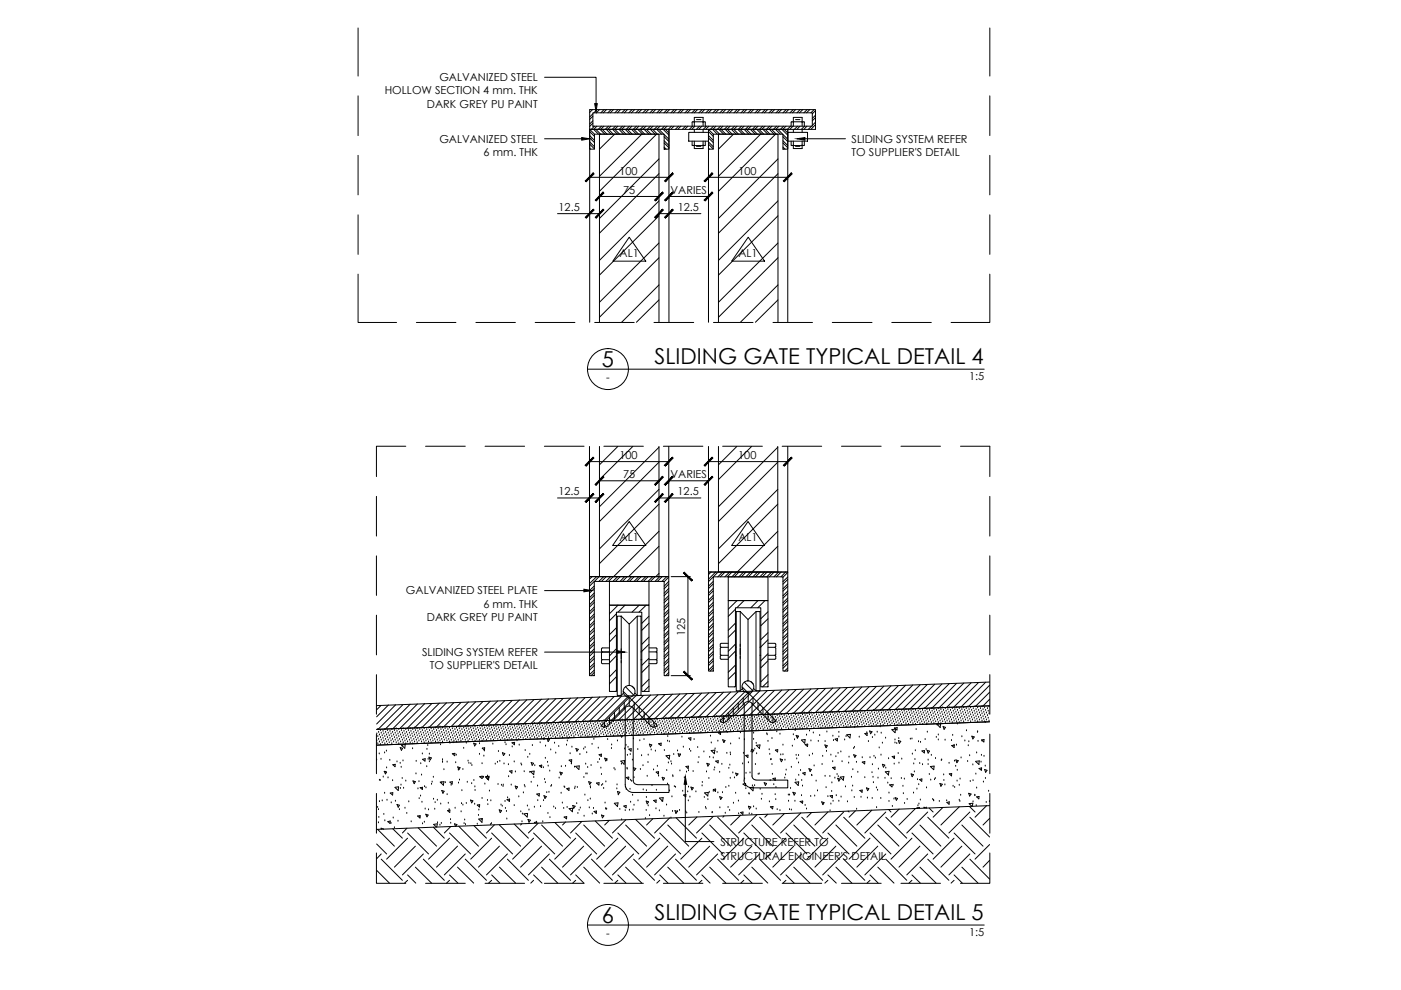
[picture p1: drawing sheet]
<svg xmlns="http://www.w3.org/2000/svg" width="297mm" height="210mm" viewBox="0 0 297 210" stroke-linecap="round" stroke-linejoin="round" font-family="sans-serif">
<defs><g id="words">
<g font-size="4.7">
<text x="127.6" y="77.9">5</text>
<text x="138.8" y="77.2">SLIDING GATE TYPICAL DETAIL 4</text>
<text x="127.6" y="195.7">6</text>
<text x="138.8" y="195.1">SLIDING GATE TYPICAL DETAIL 5</text>
</g>
<g font-size="2.3">
<text x="93.1" y="17.2">GALVANIZED STEEL</text>
<text x="81.6" y="20">HOLLOW SECTION 4 mm. THK</text>
<text x="90.5" y="22.9">DARK GREY PU PAINT</text>
<text x="93.1" y="30.2">GALVANIZED STEEL</text>
<text x="102.5" y="33.1">6 mm. THK</text>
<text x="180.6" y="30.2">SLIDING SYSTEM REFER</text>
<text x="180.6" y="33.1">TO SUPPLIER'S DETAIL</text>
<text x="131.3" y="37">100</text>
<text x="132.1" y="41.1">75</text>
<text x="142.2" y="41.1">VARIES</text>
<text x="156.6" y="37">100</text>
<text x="118.4" y="44.7">12.5</text>
<text x="143.7" y="44.7">12.5</text>
<text x="131.4" y="54.4">AL1</text>
<text x="156.6" y="54.4">AL1</text>
<text x="128.5" y="80.7">-</text>
<text x="205.5" y="80.6">1:5</text>
<text x="131.3" y="97.3">100</text>
<text x="132.1" y="101.4">75</text>
<text x="142.2" y="101.4">VARIES</text>
<text x="156.5" y="97.3">100</text>
<text x="118.4" y="105">12.5</text>
<text x="143.7" y="105">12.5</text>
<text x="131.4" y="114.7">AL1</text>
<text x="156.6" y="114.7">AL1</text>
<text x="86.1" y="126">GALVANIZED STEEL PLATE</text>
<text x="90.5" y="131.7">DARK GREY PU PAINT</text>
<text x="102.5" y="128.9">6 mm. THK</text>
<text x="145.3" y="134.8" transform="rotate(-90 145.3 134.8)">125</text>
<text x="89.5" y="139.1">SLIDING SYSTEM REFER</text>
<text x="91.1" y="141.9">TO SUPPLIER'S DETAIL</text>
<text x="152.8" y="179.4">STRUCTURE REFER TO</text>
<text x="152.8" y="182.2">STRUCTURAL ENGINEER'S DETAIL</text>
<text x="128.5" y="198.6">-</text>
<text x="205.5" y="198.5">1:5</text>
</g>
</g></defs>
<!-- layer: LA-Call-Out -->
<g fill="none" stroke="#000" stroke-width=".21">
<path d="M75.9 5.9v10.2M209.9 5.9v10.2M75.9 20.3v8.4M75.9 32.9v8.4M209.9 20.3v8.4M209.9 32.9v8.4M75.9 58.1v10.3h8.2M75.9 45.6v8.3M209.9 58.1v10.3h-8.3M209.9 45.6v8.3M88.3 68.4h8.4M100.9 68.4h8.4"/>
<path d="M113.5 68.4h8.4M124.6 78.3h84.1M126.1 68.4h8.4M138.7 68.4h8.4M151.3 68.4h8.4M163.9 68.4h8.4M176.5 68.4h8.4M189.1 68.4h8.4M86 94.6h-6.2v6.4M90.2 94.6h8.5M102.8 94.6h8.4M115.4 94.6h8.4"/>
<path d="M128 94.6h8.4M140.6 94.6h8.4M153.2 94.6h8.4M165.8 94.6h8.4M178.4 94.6h8.4M191 94.6h8.4M203.6 94.6h6.3v6.4M79.8 105.2v8.5M79.8 117.9v8.3M209.9 105.2v8.5M209.9 117.9v8.3M79.8 130.4v8.5"/>
<path d="M209.9 130.4v8.5M79.8 143v8.4M79.8 155.7v8.3M209.9 143v8.4M209.9 155.7v8.3M79.8 168.2v8.5M209.9 168.2v8.5M79.8 180.8v6.5h6.2M90.2 187.3h8.5M102.8 187.3h8.4M115.4 187.3h8.4M124.6 196.1h84.1"/>
<path d="M128 187.3h8.4M140.6 187.3h8.4M153.2 187.3h8.4M165.8 187.3h8.4M178.4 187.3h8.4M191 187.3h8.4M209.9 180.8v6.5h-6.3"/>
<circle cx="128.9" cy="78.3" r="4.3"/>
<circle cx="128.9" cy="196.1" r="4.3"/>
</g>
<!-- layer: LA-Hard-Hatch -->
<g fill="none" stroke="#000" stroke-width=".21">
<path d="M125 31.5l.2 .1M125 30.1l1 1M125 28.7l1 1.1M125 27.4l1 1M125 30.6l1 1M125 29.3l1 .9M125 27.9l1 1M125.1 23.2l-.1 .1M125.6 23.2l-.6 .6M125.7 25.6l-.7 .7M125.7 24.1l-.7 .7M125.7 26.1l-.7 .7"/>
<path d="M125.7 24.6l-.7 .7M126 26.8l-.6 .6M126.3 27.4l1.1 1M126.5 26.8l-.6 .6 1 1M126.6 23.2l-.7 .7M127.1 23.2l-.7 .7M127.2 28.4l-.1 .1M127.2 27.4l1 1M127.5 26.8l-.7 .6M127.7 27.4l1 1M128 26.8l-.6 .6M128.1 23.2l-.7 .7"/>
<path d="M128.5 27.4l1.1 1M128.6 23.2l-.7 .7M129 26.8l-.7 .6M129 27.4l1 1M129.5 26.8l-.7 .6M129.6 23.2l-.7 .7M129.9 27.4l1 1M130.1 23.2l-.7 .7M130.3 28.4l-3.2 3.2M130.5 26.8l-.7 .6M131 26.8l-.7 .6 1.1 1M131 23.2l-.6 .7"/>
<path d="M131.2 27.4l1 1M131.5 23.2l-.6 .7M131.7 27.4l1 1M132 26.8l-.7 .6M132.5 26.8l-.7 .6M132.5 23.2l-.7 .7M132.6 27.4l1 1M133 23.2l-.6 .7M133 27.4l1 1M133.4 26.8l-.6 .6M133.9 27.4l1 1M134 26.8l-.7 .6"/>
<path d="M134 23.2l-.7 .7M134.4 27.4l1 1M134.5 23.2l-.6 .7M134.9 26.8l-.6 .6M135.2 27.4l1 1M135.4 26.8l-.6 .6M135.5 23.2l-.7 .7M135.7 27.4l1 1M136 23.2l-.6 .7M136.1 28.4l-9 9M136.4 26.8l-.7 .6M136.6 27.4l1 1"/>
<path d="M137 23.2l-.7 .7M137 26.8l-.7 .6M137 27.4l1.1 1M137.5 23.2l-.7 .7M137.9 26.8l-.7 .6M137.9 27.4l1 1M138.4 27.4l1 1M138.4 23.2l-.6 .7M138.4 26.8l-.6 .6M139 23.2l-.7 .7M139.2 28.4l-12.1 12.2M139.4 26.8l-.7 .6"/>
<path d="M139.7 36.8l-12.6 12.6M139.7 33.7l-12.6 12.6M139.7 27.4l1 1M139.9 23.2l-.6 .7M139.9 26.8l-.7 .6 1.1 1M140.5 23.2l-.7 .7M140.6 27.4l1.2 1.3M140.8 31.2l.4 .4M140.8 29.8l1 1.1M140.8 28.5l1 1M140.8 30.3l1 1M140.8 29l1 1"/>
<path d="M140.9 26.8l-.7 .6M141.1 27.4l.7 .8M141.4 26.8l-.7 .6M141.4 23.2l-.6 .7M142 23.2l-.7 .7M142.3 26.8l-.6 .6M142.9 26.8l-.7 .6M142.9 23.2l-.6 .7M143.4 23.2l-.6 .7M143.9 26.8l-.7 .6M144.4 26.8l-.7 .6M144.4 23.2l-.7 .7"/>
<path d="M144.9 23.2l-.7 .7M145.3 26.8l-.6 .6M145.9 26.8l-.7 .6M145.9 23.2l-.7 .7M146.4 23.2l-.7 .7M146.8 26.8l-.7 .6M147.3 26.8l-.6 .6M147.4 23.2l-.7 .7M147.9 23.2l-.7 .7M148.3 26.8l-.7 .6M148.8 26.8l-.7 .6M148.9 23.2l-.7 .7"/>
<path d="M149.4 23.2l-.7 .7M149.8 26.8l-.7 .6M150.2 31.5l.2 .1M150.2 30.1l1 1M150.2 28.7l1 1.1M150.2 27.4l1 1M150.2 30.6l1 1M150.2 29.3l1 .9M150.2 27.9l1 1M150.3 26.8l-.7 .6M150.3 23.2l-.6 .7M150.8 23.2l-.6 .7"/>
<path d="M151.1 27.4l1 1M151.3 26.8l-.7 .6M151.6 27.4l1 1M151.8 26.8l-.7 .6M151.8 23.2l-.7 .7M152.4 28.4l-.1 .1M152.4 23.2l-.7 .7M152.4 27.4l1 1M152.8 26.8l-.7 .6M152.9 27.4l1 1M153.3 26.8l-.7 .6M153.3 23.2l-.7 .7"/>
<path d="M153.8 27.4l1 1M153.9 23.2l-.7 .7M154.2 27.4l1.1 1M154.2 26.8l-.6 .6M154.8 23.2l-.7 .7M154.8 26.8l-.7 .6M155.1 27.4l1 1M155.3 23.2l-.6 .7M155.5 28.4l-3.2 3.2M155.7 26.8l-.7 .6M156.3 26.8l-.7 .6 1 1M156.3 23.2l-.7 .7"/>
<path d="M156.4 27.4l1.1 1M156.8 23.2l-.7 .7M156.9 27.4l1 1M157.2 26.8l-.7 .6M157.7 26.8l-.6 .6M157.8 27.4l1 1M157.8 23.2l-.7 .7M158.3 27.4l1 1M158.3 23.2l-.7 .7M158.7 26.8l-.7 .6M159.1 27.4l1 1M159.2 26.8l-.6 .6"/>
<path d="M159.3 23.2l-.7 .7M159.8 23.2l-.7 .7M160.2 26.8l-.6 .6 1 1M160.5 27.4l1 1M160.7 26.8l-.7 .6M160.8 23.2l-.7 .7M160.9 27.4l1 1M161.3 28.4l-9 9M161.3 23.2l-.7 .7M161.7 26.8l-.7 .6M161.8 27.4l1 1M162.2 26.8l-.7 .6"/>
<path d="M162.2 27.4l1.1 1M162.2 23.2l-.6 .7M162.7 23.2l-.6 .7M163.1 27.4l1 1M163.2 26.8l-.7 .6M163.6 27.4l1 1M163.7 26.8l-.7 .6M163.7 23.2l-.7 .7M164.2 23.2l-.7 .7M164.4 28.4l-12.1 12.2M164.4 27.4l1.1 1M164.6 26.8l-.6 .6"/>
<path d="M164.9 33.7l-12.6 12.6M164.9 36.8l-12.6 12.6M164.9 27.4l1 1M165.2 26.8l-.7 .6M165.2 23.2l-.7 .7M165.7 23.2l-.7 .7M165.8 27.4l1.2 1.3M166 31.2l.5 .4M166 29.8l1 1.1M166 28.5l1 1M166 30.3l1 1M166 29l1 1"/>
<path d="M166.1 26.8l-.6 .6M166.3 27.4l.7 .8M166.6 26.8l-.6 .6M166.7 23.2l-.7 .7M167.2 23.2l-.6 .7M167.6 26.8l-.7 .6M168.1 26.8l-.7 .6M168.2 23.2l-.7 .7M168.7 23.2l-.7 .7M169.1 26.8l-.7 .6M169.6 26.8l-.6 .6M169.6 23.2l-.6 .7"/>
<path d="M170.2 23.2l-.7 .7M170.6 26.8l-.7 .6M171.1 26.8l-.7 .6M171.1 23.2l-.7 .7M171.7 23.2l-.7 .7M172.1 26.8l-.7 .6M172.6 23.2l-.7 .7M172.9 27.4h.1M172.9 25.9l-.7 .7M172.9 24.4l-.7 .7M172.9 26.4l-1 1M172.9 24.9l-.7 .7"/>
<path d="M172.9 23.5l-.7 .6M139.7 54.7l-12.6 12.6M139.7 51.5l-12.6 12.6M139.7 42.6l-12.6 12.6M139.7 45.8l-12.6 12.5M164.9 51.5l-12.6 12.6M164.9 42.6l-12.6 12.6M164.9 54.7l-12.6 12.6M164.9 45.8l-12.6 12.5M139.7 60.4l-7.9 7.9M139.7 63.6l-4.8 4.7M164.9 60.4l-7.9 7.9"/>
<path d="M164.9 63.6l-4.7 4.7M131 94.7l-3.9 3.9M134.2 94.7l-7.1 7M139.7 94.8l-12.6 12.6M139.7 98l-12.6 12.6M156.2 94.7l-3.9 3.9M159.4 94.7l-7.1 7M164.9 94.8l-12.6 12.6M164.9 98l-12.6 12.6M139.7 115.8l-6.4 6.5M139.7 112.6l-9.6 9.7M139.7 103.8l-12.6 12.6"/>
<path d="M139.7 106.9l-12.6 12.6M164.9 112.6l-8.6 8.7M164.9 103.8l-12.6 12.6M164.9 115.8l-5.5 5.5M164.9 106.9l-12.6 12.6M125 122.3h.1M125.5 122.3l-.5 .5M126 139.1l-1 1M126 137.6l-1 1M126 136.1l-1 1M126 134.6l-1 1M126 133.1l-1 1.1"/>
<path d="M126 131.7l-1 1M126 130.2l-1 1M126 128.7l-1 1M126 127.2l-1 1M126 125.7l-1 1M126 124.2l-1 1M126 139.6l-1 1M126 138.1l-1 1M126 136.7l-1 .9M126 135.2l-1 .9M126 133.7l-1 1M126 132.2l-1 1"/>
<path d="M126 130.7l-1 1M126 129.2l-1 1M126 127.7l-1 1M126 126.2l-1 1.1M126 124.8l-1 1M126 123.3l-1 1M126.5 122.3l-1.5 1.4M127 122.3l-1 1M128 122.3l-1 1M128.5 122.3l-1 1M129.5 122.3l-1 1M130 122.3l-1 1"/>
<path d="M131 122.3l-1.1 1M131.5 122.3l-1 1M132.4 122.3l-.9 1M133 122.3l-1 1M133.9 122.3l-1 1M134.5 122.3l-1.1 1M135.4 122.3l-1 1M135.9 122.3l-1 1M136.9 122.3l-1 1M137.4 122.3l-1 1M138.4 122.3l-1 1M138.9 122.3l-1 1"/>
<path d="M139.7 121.6l-.7 .7M139.9 122.3l-1 1M140.4 122.3l-1 1M141.4 122.3l-1.1 1M141.8 139.6l-1 1M141.8 138.1l-1 1M141.8 136.7l-1 1M141.8 135.2l-1 1M141.8 133.7l-1 1M141.8 132.2l-1 1M141.8 130.7l-1 1M141.8 129.2l-1 1"/>
<path d="M141.8 127.8l-1 .9M141.8 126.3l-1 1M141.8 124.8l-1 1M141.8 123.3l-1 1M141.8 138.7l-1 1M141.8 137.2l-1 1M141.8 135.7l-1 1M141.8 134.2l-1 1M141.8 132.7l-1 1M141.8 131.2l-1 1M141.8 129.8l-1 1M141.8 128.3l-1 1"/>
<path d="M141.8 126.8l-1 1M141.8 125.3l-1 1M141.8 123.8l-1 1M141.8 122.3l-1 1.1M150.2 121.3h.1M150.8 121.3l-.6 .5M151.2 139.6l-1 1M151.2 130.7l-1 1M151.2 138.1l-1 1M151.2 136.7l-1 .9M151.2 135.2l-1 .9M151.2 133.6l-1 1.1"/>
<path d="M151.2 132.2l-1 1M151.2 129.2l-1 1M151.2 127.7l-1 1M151.2 126.2l-1 1.1M151.2 124.8l-1 1M151.2 123.3l-1 1M151.2 138.6l-1 1.1M151.2 137.2l-1 1M151.2 135.7l-1 1M151.2 134.2l-1 1M151.2 132.7l-1 1M151.2 131.2l-1 1"/>
<path d="M151.2 129.8l-1 .9M151.2 128.3l-1 .9M151.2 126.7l-1 1.1M151.2 125.3l-1 1M151.2 123.8l-1 1M151.7 121.3l-1.5 1.5M152.2 121.3l-2 2M153.2 121.3l-1 1M153.7 121.3l-1 1M154.7 121.3l-1 1M155.2 121.3l-1 1M156.2 121.3l-1 1"/>
<path d="M156.7 121.3l-1 1M157.7 121.3l-1.1 1M158.2 121.3l-1 1M159.1 121.3l-1 1M159.7 121.3l-1 1M160.6 121.3l-1 1M161.2 121.3l-1 1M162.1 121.3l-1 1M162.7 121.3l-1.1 1M163.6 121.3l-1 1M164.1 121.3l-1 1M165.1 121.3l-1 1"/>
<path d="M165.6 121.3l-1 1M166.6 121.3l-1 1M167 132.7l-1 1M167 123.8l-1 1M167 138.6l-1 1.1M167 137.2l-1 1M167 135.7l-1 1M167 134.2l-1 1M167 131.2l-1 1M167 129.8l-1 1M167 128.3l-1 1M167 126.8l-1 1"/>
<path d="M167 125.3l-1 1M167 122.3l-1 1M167 139.2l-1 1M167 137.7l-1 1M167 136.2l-1 1M167 134.7l-1 1M167 133.3l-1 .9M167 131.7l-1 1.1M167 130.3l-1 1M167 128.8l-1 1M167 127.3l-1 1M167 125.8l-1 1"/>
<path d="M167 124.3l-1 1M167 122.9l-1 1M167 121.4l-1 1M80.4 159.9h.1M80.8 149.6l-.9 .9M81.5 159.6h.1M81.9 159.3h.1M82.4 149.5l-2.5 2.5M83.9 149.4l-4 4.1M84.9 158.5l.5 .2-.3 .4zM85.1 157.9h.8l-.1 .8-.7-.7M85.3 158.2h.1"/>
<path d="M85.4 149.4l-5.2 5.2M87 149.3l-5.3 5.3M87.5 158.8h.1M88.5 149.3l-5.2 5.2M89.5 159.9h.1M90.1 149.2l-5.3 5.2M90.5 158.9h.1M90.7 158.1h.1M91 159.9h.1M91.6 149.1l-5.2 5.3M93.1 149.1l-5.2 5.2M93.4 157.9h.1"/>
<path d="M94.7 149l-5.2 5.3M95.3 157.4l.1 .1v-.1M95.9 159.8l.5-.1v.5zM96.1 157.5h.1M96.2 149l-5.2 5.2M97.8 148.9l-5.2 5.2M98.3 158.7h.1M98.9 157.6h.1M99.3 148.8l-5.2 5.3M100.4 157.6l.5 .1-.3 .5zM100.9 148.8l-5.3 5.3M101.7 157.7h.1"/>
<path d="M101.7 159.9h.1M102.2 158.6l.6-.1-.1 .5zM102.4 148.7l-5.2 5.3M102.7 159.2h.1M103.9 148.7l-5.2 5.2M104.5 157.8h.1M105.5 148.6l-5.2 5.2M105.7 159.3h.1M107 159.8l-.5-.2 .2 .6 .3-.4M107 148.5l-5.2 5.3M107.1 157.5h.1M107.3 157.9h.1"/>
<path d="M108.6 157.5l.5-.1v.5zM108.6 158.4h.1M108.6 148.5l-5.3 5.3M109.6 157.1h.1M110.1 158h.1M110.1 148.4l-5.2 5.3M111.4 159.1h.1M111.7 148.4l-5.3 5.2M112.3 159.9h.1M112.9 158.1h.1M113.2 148.3l-5.2 5.2M114.5 157.5h.1"/>
<path d="M114.8 148.3l-5.3 5.2M115.2 156.7h.1M115.3 156.6h.1M115.7 158.2h.1M116 156.6l.5 .2-.3 .4zM116.3 148.2l-5.2 5.3M116.8 159h.1M117.6 157.6h.1M117.8 159.7h.1M117.9 148.1l-5.3 5.3M118.5 158.3h.1M119.4 148.1l-5.3 5.2"/>
<path d="M120.1 158h.1M120.3 157.1h.1M120.5 156.6h.1M120.9 159.8h.1M121 148l-5.3 5.2M121.3 158.4h.1M122.1 158.7l.5 .2-.3 .4zM122.5 148l-5.3 5.2M123 160h.1M123.8 158.8h.1M124.1 158.5h.1M124.1 147.9l-5.3 5.3"/>
<path d="M124.4 159.6h.1M125.5 157.8h.1M125.6 147.8l-5.3 5.3M125.9 156.8h.1M126 142.1l-1 .9M126 140.6l-1 1M126 142.6l-.7 .7M126 141.1l-1 1M126.8 158.6h.1M127.1 147.8l-5.2 5.2M128.7 147.7l-5.3 5.3M128.8 156.8h.1"/>
<path d="M129.6 158.7h.1M129.7 157.9h.1M130.2 147.7l-5.2 5.2M130.9 157.1h.1M131.7 156l.1 .3 .2-.3M131.8 147.6l-5.3 5.3M132.4 158.8h.1M132.7 158h.1M133.2 158.5h.1M133.3 158.8h.5v.5zM133.3 147.5l-5.2 5.3M133.6 160h.1"/>
<path d="M134.3 156.7h.1M134.8 147.5l-5.2 5.2M135.2 158.9h.1M135.7 157.1h.1M136.4 147.4l-5.2 5.3M136.5 156.8h.1M137.7 157.8l.5 .1-.3 .5zM137.9 147.4l-5.2 5.2M138.1 159h.1M139 159.3h.1M139.5 147.3l-5.2 5.3M139.6 157.7l.6-.1-.1 .5z"/>
<path d="M140.9 159.1h.1M141 147.2l-5.2 5.3M141.5 157.1h.1M141.6 156.2h.1M141.8 140.2l-1 .9M141.8 142.6l-.6 .7M141.8 141.1l-1 1M141.8 143.1l-.1 .2M141.8 141.6l-1 1.1M141.9 157.3h.1M142.6 147.2l-5.3 5.2M142.8 160h.1"/>
<path d="M143.7 159.2h.1M143.8 159.8l.5 .2-.3 .4zM144.1 147.2l-5.2 5.2M144.6 156.3h.1M144.9 158.4h.1M145.6 147.1l-5.2 5.2M146 156.5l.5-.1-.1 .5zM146.2 158.9h.1M146.4 159.3h.1M147.2 156.8h.1M147.2 147l-5.2 5.3M147.9 158.5h.1"/>
<path d="M148.7 147l-5.2 5.2M149.2 159.4h.1M150.3 146.9l-5.3 5.2M150.6 156.1h.1M150.8 159.1l.8-.1-.2 .8M150.8 157.5h.1M150.8 159.2l.7 .6M151.2 141.1l-1 1M151.2 141.6l-.6 .7M151.2 140.1l-1 1M151.6 158.8h.1M151.8 146.9l-5.2 5.2"/>
<path d="M152 159.5h.1M152.2 157.1h.1M152.3 155.4l.5-.2v.5zM153.2 156.8l.5 .2-.2 .4zM153.4 146.8l-5.3 5.2M154.1 159.7h.1M154.2 155.3h.1M154.8 159.6h.1M154.9 157.7h.1M154.9 146.7l-5.2 5.3M156.5 146.7l-5.3 5.2M156.7 156.6h.1"/>
<path d="M157 155.4h.1M157.6 159.7h.1M157.8 156.8h.1M158 146.6l-5.2 5.2M159.2 159.4h.1M159.3 158.9l.5 .1-.2 .5zM159.6 146.6l-5.3 5.2M159.8 155.4h.1M159.8 156.8h.1M160 158.8h.1M160.3 157.6h.1M160.3 158l.8-.1-.1 .8"/>
<path d="M160.4 158l.7 .7M160.4 159.8h.1M161.1 146.5l-5.3 5.2M162.6 155.6h.1M162.7 155.8h.1M162.7 146.4l-5.3 5.3M162.8 157.2h.1M163.1 159h.1M163.2 159.9h.1M163.7 156.6h.1M164.2 146.4l-5.3 5.2M164.7 155.2h.1"/>
<path d="M164.9 158.9l-.5 .1 .5 .4v-.4M165.4 155.7h.1M165.7 146.3l-5.2 5.3M166 158h.1M167 141.6l-.7 .7M167 140.2l-1 .9M167 142.2l-.1 .1M167 140.7l-1 1M167.3 146.3l-5.3 5.2M168 158.2h.1M168.2 155.8h.1M168.5 156.8h.1"/>
<path d="M168.6 154.9h.1M168.8 155.9l.5 .2-.2 .4zM168.8 146.2l-5.2 5.2M169.1 156.4h.1M169.9 156.9l.8-.1-.1 .8-.7-.7M170.4 146.1l-5.3 5.3M170.7 157.9l.6-.1-.1 .5zM171 155.9h.1M171.6 155h.1M171.9 157.1h.1M171.9 146.1l-5.2 5.2M172.3 159.9h.1"/>
<path d="M172.4 155.4h.1M173.5 146l-5.3 5.3M173.5 157.2h.1M173.8 156h.1M174.9 157.9l.5 .2-.3 .4zM174.9 157.2h.1M175 146l-5.2 5.2M175.2 159.3h.1M175.3 155.2h.1M176.5 145.9l-5.2 5.2M176.6 156.1h.1M176.7 157h.1"/>
<path d="M177.1 156.7l.5-.1-.1 .5zM177.7 159.7h.1M177.9 155.3h.1M177.9 156.3h.1M178.1 145.8l-5.2 5.3M178.3 159.4h.1M179.1 156.9h.1M179.4 156.2h.1M179.5 155.8l.8-.1-.1 .8M179.5 155.8l.7 .7M179.6 145.8l-5.2 5.2M181 158.7h.1"/>
<path d="M181.2 158.5h.1M181.2 154.2h.1M181.2 145.7l-5.2 5.3M182.2 156.3h.1M182.7 145.7l-5.2 5.2M183.4 155.5l.5-.1-.1 .6zM183.8 155.4h.1M184.1 157.2h.1M184.3 145.6l-5.3 5.2M184.4 155l.5 .2-.3 .4zM185 156.4h.1M185.5 155.9h.1"/>
<path d="M185.8 145.5l-5.2 5.3M186 155.2h.1M186.4 158.6h.1M186.6 154.1h.1M186.8 155.4h.1M187.1 157.6h.1M187.4 145.5l-5.3 5.2M187.8 156.5h.1M188.9 145.4l-5.2 5.3M189.1 154.7l.8-.1-.1 .7M189.1 154.7l.7 .7M189.7 154.4l.5-.1v.5z"/>
<path d="M189.7 154.5h.1M189.8 156.9h.1M189.8 157.5h.1M190.1 157.6h.1M190.4 159.8h.1M190.5 157l.5 .2-.3 .4zM190.5 145.4l-5.3 5.2M190.6 156.6h.1M192 145.3l-5.3 5.2M193 156.7h.1M193.4 156.7h.1M193.4 159.9h.1"/>
<path d="M193.5 145.2l-5.2 5.3M194.1 159.2h.1M194.2 154.7h.1M194.7 157.3h.1M195.1 145.2l-5.3 5.2M195.2 157.4h.1M195.5 159.2l.5-.1v.5zM195.6 153.6h.1M196.1 156.8h.1M196.4 158.9h.1M196.4 153.5h.1M196.6 159.1l.5 .2-.3 .4z"/>
<path d="M196.6 155.2h.1M196.6 145.1l-5.2 5.3M198.2 145.1l-5.3 5.2M198.5 156.3h.1M198.7 153.7h.1M198.9 156.9h.1M198.9 155.8h.1M199.3 154.2l.1-.7-.7 .1 .7 .7M199.7 145l-5.2 5.2M200 154.1l.5 .1-.3 .4zM200.4 156.9h.1M201.3 144.9l-5.3 5.3"/>
<path d="M201.7 157h.1M201.8 158.1l.5-.1v.5zM202 155.9h.1M202.3 158h.1M202.8 158h.1M202.8 144.9l-5.2 5.3M203 153.5h.1M203.9 156.2h.1M204.4 144.8l-5.3 5.3M204.6 157.1h.1M204.9 154.9h.1M205.3 158.1h.1"/>
<path d="M205.4 157.3h.1M205.9 144.8l-5.2 5.2M206.1 156.1l.5 .2-.3 .4zM207.1 159.6h.1M207.2 155.3h.1M207.3 155.2h.1M207.4 157.2h.1M207.4 144.7l-5.2 5.2M208.1 156.9l.5-.1v.5zM208.2 157.1h.1M208.9 153.1h.1M209 144.7l-5.2 5.2"/>
<path d="M209.8 148.3l-1.4 1.4M209.8 146.8l-3 3M209.8 145.3l-4.5 4.6M79.9 161.1h.1M79.9 178.9l2.1 2.2M80.1 171.2h.1M80.1 175.9l3.5 3.5M80.2 174.5h.1M80.2 171.7h.1M80.3 173.3h.1M80.4 165.4h.1M80.4 170h.1"/>
<path d="M80.6 165.5h.1M80.8 161h.1M80.9 175.8l-.1-.2 .5 .2M81 169.8h.1M81.3 164.8h.1M81.4 172.7h.1M81.5 163.5l.5 .2-.3 .4zM81.5 168.2h.1M81.6 174h.1M81.8 163.7h.1M82 162.8h.1M82.1 169.7h.1"/>
<path d="M82.2 174.2l.5-.1v.5zM82.3 164.9h.1M82.6 161.2h.1M82.7 168.1h.6l-.1 .5zM82.9 174.6h.1M82.9 170.2h.1M83.2 165.5h.1M83.3 162.1h.5l-.1 .5zM83.3 175.7l2 2M83.4 173.4h.1M83.6 175.5h.1M83.7 166.9l.8-.1-.1 .8-.7-.6"/>
<path d="M83.8 169.9h.1M84.2 161.5h.1M84.2 170.6l.5 .1-.3 .5zM84.4 174.1h.1M84.7 171.7h.1M84.9 161.8h.1M84.9 167.2h.1M85 166.5h.1M85.1 162.7h.1M85.3 165.1h.1M85.4 161.3h.1M85.6 167.1h.1"/>
<path d="M85.9 171.4h.1M86 165.6h.1M86.2 172.5h.1M86.3 175.6l-1 1M86.4 176.6l4.5 4.5M86.4 177.7l-4.4 4.5M86.7 170h.1M87.2 174.2h.1M87.6 165.6l.5 .1-.3 .5zM88.1 179.4l-4.5 4.5M88.2 164.1h.1M88.2 161.4h.1"/>
<path d="M88.5 173l.6-.1-.1 .5zM88.6 167.3h.1M88.7 175.5l3.9 3.9M88.8 165.7h.1M88.9 169.3h.1M89 173.3h.1M89.1 167l.5-.1-.1 .5zM89.2 168.8h.1M89.2 161.9h.1M89.4 164.3h.1M89.5 170.1h.1M89.6 174.7h.1"/>
<path d="M89.6 161l.5-.1v.5zM90 174.3h.1M90 166.8h.1M90.1 171.5h.1M90.3 172.6l.5 .2-.3 .4zM90.3 167h.1M90.5 162.6h.1M90.8 161h.1M90.9 171.7h.1M90.9 160.5l.6 .2-.3 .4zM91 161.5h.1M91.5 166.3h.1"/>
<path d="M91.6 165.8h.1M91.9 164.8h.1M91.9 175.4l2.3 2.3M91.9 169.5h.1M91.9 174.8l.8-.1-.1 .6M92 174.8l.5 .5M92.2 171.6h.1M92.3 170.2h.1M92.7 169.7h.1M92.8 174.5h.1M93.3 175h.1M93.3 165.8l.8-.1-.1 .8"/>
<path d="M93.4 165.9l.6 .6M93.4 170.5h.1M93.6 174.6h.1M93.7 166h.1M93.7 167.6l.5 .2-.3 .4zM93.8 161.6h.1M93.8 161.1h.1M93.8 161.5h.1M94.1 163.2h.1M94.4 165.9h.1M94.8 168.5h.1M94.8 161.6h.1"/>
<path d="M94.9 171.9l.5-.2-.1 .6zM95.1 170.3h.1M95.2 171.7h.1M95.3 176.6l4.5 4.5M95.3 177.7l-4.4 4.5M95.4 165.8l.5-.1v.5zM95.5 173.8h.1M95.6 174.5h.1M95.6 175.3l-1.4 1.3M95.6 166.5h.1M96.5 171.4h.1M96.6 175.2l-.2-.5 .5 .1-.3 .4"/>
<path d="M96.6 161.7h.1M96.7 160.1h.1M97 179.4l-4.4 4.5M97 162.6l.6 .2-.3 .4zM97.2 163.3h.1M97.2 166h.1M97.3 175.2l4.1 4.2M97.4 165.4h.1M97.8 172.1h.1M97.8 170.4h.1M97.9 167.6h.1M98.1 170.7h.1"/>
<path d="M98.1 163.2h.1M98.4 174.6h.1M98.5 173.9h.1M98.7 174.8h.1M98.9 170.3h.1M99.1 165.9h.1M99.2 161.4h.1M99.4 161.8h.1M99.8 169.6l.5 .2-.3 .4zM99.8 161.9h.1M100 166.2h.1M100 162.3h.1"/>
<path d="M100.5 165.5h.1M100.5 175l2.6 2.7M100.6 170.5h.1M100.7 166.8h.1M100.7 167.6h.1M101.2 174.8h.1M101.2 170.7l.5-.1v.5zM101.4 172.9h.1M101.5 173.7l.8-.1-.1 .7M101.5 171.7h.1M101.5 173.7l.7 .7M102 173.8h.1"/>
<path d="M102.2 161.9h.1M102.2 169.3h.1M102.2 164.5l-.5 .2 .5 .4v-.5M102.4 164.8h.1M102.5 164.8h.1M102.6 160.3h.1M102.8 166.2h.1M102.9 164.7l.8-.1-.1 .8M102.9 164.7l.7 .7M103.1 164.6l.5 .2-.3 .4zM103.3 164.5h.1M103.3 169.7h.1"/>
<path d="M103.4 170.6h.1M103.8 167.7h.1M104 174.8h.1M104.1 169.8h.1M104.2 174.6h.1M104.2 176.6l4.5 4.5M104.2 177.7l-4.4 4.5M104.8 174.9l-1.7 1.7M105 162h.1M105.5 161.6h.1M105.6 166.3h.1M105.8 171.7l.6 .2-.3 .4z"/>
<path d="M105.9 179.4l-4.5 4.5M105.9 174.9l4.5 4.5M106 161.4h.1M106.2 170.7h.1M106.3 166.5h.1M106.5 170.9h.1M106.7 166.8h.1M106.7 166.5h.1M106.9 162h.1M107.1 169.9h.1M107.2 171.4h.1M107.4 172h.1"/>
<path d="M107.5 173.7h.1M107.5 169.5l.5-.1v.5zM107.6 169.2h.1M107.8 162.1h.1M107.8 164.7h.1M108 160.2h.1M108 163.5l.6-.1-.1 .5zM108.4 166.5h.1M109 170.8h.1M109 161.5h.1M109 174.7l3 3M109.2 166.7l.5 .1-.3 .5z"/>
<path d="M109.3 163.7h.1M110 169h.1M110.4 172.1h.1M110.5 162h.1M110.6 162.2h.1M110.6 174.7l-.2 .2M110.7 174.2h.1M110.8 172.6h.1M111 168.1h.1M111.1 172.6l.8-.1-.1 .7-.7-.6M111.1 163.6h.1M111.2 166.5h.1"/>
<path d="M111.3 166.8h.1M111.8 170.9h.1M111.9 160.6h.1M111.9 173.7l.6 .2-.3 .4zM112.2 171.7h.1M112.3 163.7h.1M112.5 163.6l.8-.1-.2 .8M112.5 163.6l.7 .7M112.6 165.9h.1M112.6 161.7l.5 .1-.3 .5zM113.1 176.6l4.5 4.5M113.1 177.7l-4.4 4.5"/>
<path d="M113.2 164.8h.1M113.3 171.2h.1M113.4 162.3h.1M113.5 174.5l-.2-.1 .5-.1v.2M113.7 174.3h.1M113.8 168.4l.6-.1-.1 .5zM114 166.7h.1M114 169.8h.1M114.1 174.5l-2.1 2.1M114.4 162.3l.5-.1-.1 .5zM114.6 171h.1M114.8 179.4l-4.4 4.5"/>
<path d="M114.8 174.9l4.5 4.5M115.1 174.2h.1M115.2 162.8h.1M115.2 169.8h.1M115.3 168.7l.5 .2-.3 .4zM115.5 165.3h.1M115.6 165.9h.1M115.6 160.8h.1M115.9 168.1h.1M116.1 161.6h.1M116.2 172.5h.1M116.2 162.4h.1"/>
<path d="M116.4 168h.1M116.6 163.5h.1M116.6 173.4h.1M116.8 166.8h.1M116.9 166.5h.1M117.4 171.1h.1M117.6 174.4l3.4 3.3M117.8 171.5h.1M118.5 165h.1M118.7 163.7l.5 .2-.3 .4zM119 168.2h.1M119 162.6h.1"/>
<path d="M119.2 170.3h.1M119.5 171.4h.1M119.6 166.8h.1M119.6 173.2l.6-.1-.1 .5zM119.7 167h.1M119.9 162.5h.1M119.9 174.3l-.6 .6M120.2 167.2l.5-.1-.1 .5zM120.2 171.2h.1M120.7 161.2l.5-.1v.5zM121.1 162h.1M121.2 161.9h.1"/>
<path d="M121.3 172.1l.1-.7-.7 .1 .7 .6M121.4 170.8l.5 .1-.3 .5zM121.8 162.6h.1M121.8 167.2h.1M121.9 166.9h.1M122 162.5l.8-.1-.1 .7M122.1 162.5l.6 .7M122.1 176.6l4.4 4.5M122.1 177.7l-4.5 4.5M122.3 170.4h.1M122.4 167h.1M122.5 172.5h.1"/>
<path d="M122.8 171.8h.1M123 171.3h.1M123.4 174.2l-2.4 2.4M123.8 174.9l4.4 4.5M123.8 179.4l-4.5 4.5M123.8 164.8h.1M123.8 173.1h.1M124 168.6h.1M124.2 162h.1M124.2 164.1h.1M124.5 164.1h.1M124.6 162.7h.1"/>
<path d="M124.6 169.8h.1M124.8 165.7l.5 .2-.3 .4zM124.9 171.3h.1M125.2 169.4h.1M125.2 166.8h.1M125.2 167h.1M125.3 162.3h.1M125.6 172.6h.1M125.8 171.4h.1M126 172h.5l-.1 .5zM126.2 174.1l3.7 3.6M126.5 166l.5-.1v.6z"/>
<path d="M126.8 161.7h.1M127 160l.5-.1v.5zM127.1 161h.1M127.4 162.9h.1M127.5 164.2h.1M127.5 172.8l.5 .2-.3 .4zM127.6 166.5h.1M127.8 166.3h.1M128 167.2h.1M128.2 160.7l.5 .2-.3 .4zM128.3 170.3h.1M128.4 171.5h.1"/>
<path d="M128.5 165.8h.1M128.5 171.6h.1M128.6 171.5h.1M128.7 161.3h.1M129.2 173.9l-1 1M130.2 162.9h.1M130.2 170.3l.8-.1-.1 .8M130.3 170.3l.7 .7M130.4 163.2h.1M130.8 167.3h.1M130.8 166.4h.1M130.9 167.8l.5 .2-.3 .4z"/>
<path d="M131 176.6l4.4 4.5M131 177.7l-4.5 4.5M131.1 168.5h.1M131.4 171.6h.1M131.8 162h.1M131.8 173.8h.1M132.3 162l.1-.8-.8 .2 .7 .7M132.6 171.9h.1M132.6 166.9h.1M132.6 179.4l-4.4 4.5M132.6 174.9l4.5 4.5M132.7 173.8l-2.8 2.8"/>
<path d="M132.8 167.4h.1M132.8 170.8l-.5 .1 .4 .4 .1-.5M132.8 164.8h.5v.5zM132.9 162.9h.1M133 163.1h.1M133 160.1h.1M133.4 171.8h.1M133.6 167.3h.1M133.7 165.4h.1M133.7 170.1h.1M133.9 165.7h.1M134.1 161.2h.1"/>
<path d="M134.1 168.6h.1M134.2 171.7h.1M134.3 162.8l.5 .1-.3 .5zM134.4 170.7h.1M134.4 164.9h.1M134.8 173.7l4 4M135.3 169.8h.1M135.8 163.2h.1M136 160.2h.1M136.3 162.3h.1M136.4 167.5h.1M136.8 173.6h.1"/>
<path d="M137 171.8h.1M137 169.8l.5 .2-.3 .4zM137 167.6h.1M137 169.1h.1M137.2 164.6h.1M137.4 161.7h.1M137.4 170.9h.1M137.4 160.1h.1M137.7 172.9h.1M138.2 166.6h.1M138.4 173.6l-1.3 1.3M138.6 163.2h.1"/>
<path d="M138.6 169.7l.5-.1v.5zM139.1 171.5h.1M139.1 163.7l.5-.1v.5zM139.2 167.6h.1M139.4 162.5h.1M139.6 164.5h.1M139.8 171.9h.1M139.8 169.2l.8-.1-.1 .8M139.8 169.2l.7 .7M139.9 176.6l4.4 4.5M139.9 177.7l-4.5 4.5M140.3 169.9h.1"/>
<path d="M140.4 164.8l.5 .2-.3 .4zM140.8 173.1h.1M141.2 160.2l.8-.1-.1 .8M141.2 160.3l.7 .7M141.3 170.7h.1M141.4 163.4h.1M141.5 166.2h.1M141.6 174.9l4.4 4.5M141.6 179.4l-4.5 4.5M141.7 161.8h.1M142 167.7h.1M142 173.4l-3.2 3.2"/>
<path d="M142.3 173.4h.1M142.3 161.5h.1M142.4 162h.1M142.5 169h.1M142.6 172h.1M142.6 164.5h.1M142.7 164.7h.1M143 166.8h.1M143.1 171.9l.5 .1-.3 .5zM143.2 166.9h.1M143.4 173.4l4.3 4.3M143.7 172.1h.1"/>
<path d="M144.1 171.8h.1M144.2 163.4h.1M144.2 160h.1M144.8 167.8h.1M144.9 168.6l.5-.2v.6zM145.1 164.9h.1M145.4 172.1h.1M145.6 163.7h.1M145.6 172.4h.1M145.8 167.9h.1M145.9 169.8h.1M145.9 162.4l-.5 .1 .5 .4 .1-.5"/>
<path d="M146 163.4h.1M146 166.9h.1M146.3 169h.1M146.5 166.9l.5 .1-.3 .5zM147 163.6h.1M147.5 167.9h.1M147.8 173.2l-1.8 1.7M148 161.7h.1M148.2 172.3h.1M148.2 160.6h.1M148.8 176.6l4.5 4.5M148.8 177.7l-4.5 4.5"/>
<path d="M148.9 166.6h.1M148.9 165.9h.1M149.3 169.1h.1M149.4 168.1l.8-.1-.2 .7M149.4 168.1l.7 .7M149.6 171.2h.1M149.7 171.5h.1M149.8 163.7h.1M149.9 161.8l.5 .2-.3 .4zM150.1 169.5h.1M150.3 165.1h.1M150.4 168h.1"/>
<path d="M150.5 160.6h.1M150.5 179.4l-4.5 4.5M150.5 174.9l4.4 4.5M151 172.3h.1M151.2 167.8h.1M151.2 160.7h.1M151.2 167.4l.5-.1v.5zM151.2 173.1l-3.5 3.5M151.4 163.3h.1M151.5 162.8h.1M151.7 161.4l.6-.1-.1 .5zM152.2 173.3l4.4 4.4"/>
<path d="M152.2 168.1h.1M152.6 163.7h.1M152.6 168.9l.5 .2-.3 .4zM152.6 171.3h.1M153 162.1h.1M153.2 168.1h.1M153.5 173l-.2 .3M153.8 172.4h.1M153.9 167h.1M154.4 171.2h.1M154.5 166.7h.1M154.5 162.9h.1"/>
<path d="M154.7 171.8h.1M154.7 162.2h.1M154.8 165h.1M154.9 160h.1M155.4 163.9h.1M155.5 170.3h.1M155.7 164.9h.1M156 168.2h.1M156 163.9l.5 .2-.3 .4zM156.6 169.8h.1M156.6 172.6h.1M157 172.3l.5-.1v.5z"/>
<path d="M157 172.8l-2.1 2.1M157.5 162h.1M157.5 166.2l.6-.1-.1 .5zM157.7 176.6l4.5 4.5M157.7 177.7l-4.4 4.5M157.9 165.1h.1M158.1 160.2l.5-.1v.5zM158.1 167.2h.1M158.2 164h.1M158.7 161.7h.1M158.7 170.9l.5 .2-.3 .4zM158.8 168.3h.1"/>
<path d="M158.8 168.4h.1M158.8 172.6h.1M159 163.9h.1M159.4 172.6h.1M159.4 174.9l4.4 4.5M159.4 179.4l-4.5 4.5M159.5 166.6h.1M159.7 167.6v-.7l-.7 .1 .7 .7M159.8 171.1h.1M160 166.6h.1M160.2 162.1h.1M160.3 171.5h.1"/>
<path d="M160.5 172.7l-3.9 3.9M160.8 164.2h.1M161 164.1h.1M161.1 173.3l4.4 4.4M161.2 167.3h.1M161.4 169.5h.1M161.6 168.4h.1M162 165.9l.5 .2-.2 .4zM162.8 172.6l-.6 .7M163.1 170h.1M163.3 165.5h.1M163.3 171.1l.6-.1-.1 .5z"/>
<path d="M163.4 161.1h.1M163.5 161h.1M163.7 162.1h.1M163.8 164.2h.1M163.9 165.1l.5-.1v.5zM164.1 166.4h.1M164.4 168.5h.1M164.5 169.5h.1M164.5 167h.1M164.8 171.7h.1M165.4 171.9h.1M165.4 160.9l.5 .2-.2 .4z"/>
<path d="M165.5 160.1h.1M166 160h.1M166.3 172.5l-2.5 2.4M166.4 165h.1M166.4 161.2h.1M166.6 164.3h.1M166.6 176.6l4.5 4.5M166.6 177.7l-4.4 4.5M166.7 163.3h.1M167.1 168.6h.1M167.2 169.9h.1M167.4 171.7h.1"/>
<path d="M167.4 168.6h.1M167.6 167.2h.1M167.8 162.7h.1M167.8 171.7h.1M168.1 168l.5 .1-.2 .5zM168.3 174.9l4.5 4.5M168.3 179.4l-4.5 4.5M168.5 169.9h.1M168.5 165.9l.8-.1v.7l-.7-.6M168.7 165.4h.1M168.8 160.1h.1M168.9 160.9h.1"/>
<path d="M169.3 160.2h.1M169.3 161.8h.1M169.3 164.4h.1M169.6 169.9l.6-.1v.5zM169.7 163.4h.1M169.8 172.4l-4.3 4.2M169.9 168.7h.1M170 165.5h.1M170 173.3l4.4 4.4M170.2 166.7h.1M170.2 163.9l.5-.1v.5zM170.7 170.8h.1"/>
<path d="M171 171.5h.1M171.5 163l.5 .2-.2 .4zM171.6 160.2h.1M171.9 168.9h.1M172.1 164.4h.1M172.1 172.3l-1 1M172.1 164.5h.1M172.6 162.4h.1M172.7 168.8h.1M173 165.6h.1M173.3 167.7h.1M174.2 170l.5 .2-.2 .4z"/>
<path d="M174.3 162.1h.1M174.4 160.4h.1M174.9 164.6h.1M175.1 167h.1M175.5 168.9h.1M175.5 176.6l4.5 4.5M175.5 177.7l-4.4 4.5M175.6 172.1l-2.8 2.8M176 164.6h.1M176 171.9h.1M176 168.7h.5v.5zM176.2 170.5h.1"/>
<path d="M176.2 160.1h.1M176.3 167.8h.1M176.4 166h.1M176.5 162.7l.6-.1-.1 .6zM176.5 161.5h.1M176.6 169.9h.1M177 165h.1M177.2 160.4h.1M177.2 174.9l4.5 4.5M177.2 179.4l-4.4 4.5M177.3 168.7h.1M177.5 164.2h.1"/>
<path d="M177.6 165l.5 .2-.2 .4zM177.7 164.7h.1M177.9 169.9h.1M178.1 164.8l.8-.1-.1 .7M178.2 164.8l.6 .6M178.3 169h.1M178.5 161.5h.1M178.9 173.3l4.5 4.4M178.9 172.2l-4.5 4.4M179.3 166.8h.1M179.7 170h.1M179.8 172l.2 .2"/>
<path d="M179.9 161.8h.1M180 160.5h.1M180.5 164.8h.1M180.6 167.7h.1M180.8 166.7h.1M180.8 163.2h.1M181 160l.5 .2-.3 .4zM181.1 169.1h.1M181.4 171.9l-1.4 1.4M181.6 161.6h.1M181.6 171.6h.1M181.9 163.7h.1"/>
<path d="M182.3 167.6l.5-.1v.5zM182.6 169h.1M182.8 160.7h.1M182.8 161.6l.6-.1-.1 .5zM183.4 164.9h.1M183.7 167l.5 .2-.2 .4zM183.9 169.2h.1M184.5 160.7h.1M184.5 176.6l4.4 4.5M184.5 177.7l-4.5 4.5M184.8 171.8l-3.1 3.1M184.9 163.8h.1"/>
<path d="M184.9 169.3h.1M185 162.1h.1M185.1 164.8h.1M185.2 165.9h.1M185.3 160.4h.1M185.6 160.7h.1M185.8 167h.1M185.9 171.2h.1M186.1 167.6h.1M186.1 174.9l4.5 4.5M186.1 179.4l-4.4 4.5M186.2 165h.1"/>
<path d="M186.2 163.1h.1M186.7 169.3h.1M186.8 160.1h.1M187.1 162.1l.5 .1-.3 .4zM187.6 165h.1M187.7 163.7l.8-.2-.1 .8-.7-.6M187.8 162.9h.1M187.8 173.3l4.4 4.4M187.8 172.2l-4.4 4.4M188.2 166h.1M188.4 160.9h.1M188.4 171.6l.5 .6"/>
<path d="M188.5 168.1h.1M188.5 169.9h.1M188.6 166.4l.6-.1-.1 .5zM188.9 165.1h.1M189.2 160.4l.5-.1-.1 .5zM189.2 171h.1M189.4 166.5h.1M189.5 169.4h.1M189.6 162h.1M189.8 169.1l.5 .2-.3 .4zM190.6 161.8h.1M190.6 171.5l-1.7 1.8"/>
<path d="M191.1 165.1h.1M191.2 161h.1M191.4 166.7h.1M191.5 168.3h.1M191.7 165.2h.1M191.8 170.3h.1M192.3 169.5h.1M193.2 164.1l.5 .2-.3 .4zM193.4 176.6l4.4 4.5M193.4 177.7l-4.5 4.5M193.7 168.1h.1M193.7 162h.1"/>
<path d="M193.9 163.7h.1M194 161h.1M194.1 171.4l-3.5 3.5M194.4 167.3h.1M194.5 165.3h.1M194.6 170.9h.1M194.8 166.4h.1M194.8 170.5h.1M194.9 171.4l.1-.2-.6 .1 .1 .1M195 165.3l.5-.1-.1 .5zM195 161.9h.1M195 174.9l4.5 4.5"/>
<path d="M195 179.4l-4.4 4.5M195.1 169.6h.1M195.6 162.1h.1M196 171.3l-.1-.1 .5 .1M196.4 171.3h.1M196.4 167h.1M196.7 173.3l4.5 4.4M196.7 172.2l-4.5 4.4M196.8 161.2h.1M196.8 162.1h.1M197 171.3l.8 .9M197 164.2h.1"/>
<path d="M197.2 162.5l.8-.1v.8l-.7-.6M197.3 165.4h.1M197.5 160.1h.1M197.8 169.5h.1M197.9 169.7h.1M198 169.8h.1M198.1 165.3h.1M198.3 165.1h.1M198.3 160.8h.1M199.2 169.9h.1M199.3 166.1l.5 .2-.3 .4zM199.6 161.2h.1"/>
<path d="M199.7 161.1h.1M199.9 171.2l-2.1 2.1M200.1 164.3h.1M200.1 165.5h.1M200.3 166.4h.1M200.7 169.8h.1M200.8 170.1l.5-.1-.1 .5zM201.2 161.8h.1M201.3 164.1l.5-.1-.1 .5zM202.1 166.7h.1M202.3 176.6l4.4 4.5M202.3 177.7l-4.5 4.5"/>
<path d="M202.4 161.4h.1M202.4 167h.1M202.6 162.5h.1M202.7 161.1l.5 .2-.3 .4zM202.9 165.6h.1M203 163.3h.1M203.4 166.5h.1M203.4 169.7h.1M203.4 171.1l-3.9 3.8M203.5 169.9h.1M203.6 165.2h.1M203.7 168.6h.1"/>
<path d="M203.8 160.7h.1M203.9 174.9l4.5 4.5M203.9 179.4l-4.4 4.5M205.2 161.5h.1M205.4 168.2l.5 .2-.3 .4zM205.5 170.4l.8-.1-.2 .6M205.5 170.4l.6 .5M205.5 171l1.2 1.2M205.6 160.2h.1M205.6 173.3l4.2 4.2M205.6 172.2l-4.4 4.4M205.7 165.7h.1"/>
<path d="M206.3 162.2h.1M206.3 170h.1M206.3 165.5h.1M206.7 168.7h.1M206.7 168.6h.1M206.9 161.5l.7 .6M206.9 164.1h.1M207 170.8h.1M207.1 167.1h.1M207.1 169l.5-.1-.1 .5zM207.6 162.9l.5-.1v.5zM207.6 161.3l-.1 .8"/>
<path d="M207.7 161.3l-.8 .1M208 161.6h.1M208.1 160.1h.1M208.5 165.8h.1M208.6 160.4h.1M208.8 163.2l.5 .1-.3 .4zM208.9 162.4h.1M208.9 165.1h.1M209.1 170.1h.1M209.2 170.8l-2.5 2.5M209.6 167.8h.1M209.8 170h.1"/>
<path d="M209.8 173.5l-1.4 1.4M209.8 179.1l-3.1 3.1M79.9 184.5l2.7 2.7M80.8 182.2l4.5 4.4M80.8 181.1l-.9 1M86.4 185.5l1.8 1.7M86.4 186.6l-.6 .6M88.1 183.9l3.4 3.3M89.8 182.2l4.4 4.4M89.8 181.1l-4.5 4.4M95.3 185.5l1.8 1.7M95.3 186.6l-.6 .6"/>
<path d="M97 183.9l3.4 3.3M98.7 182.2l4.4 4.4M98.7 181.1l-4.5 4.4M104.2 185.5l1.8 1.7M104.2 186.6l-.6 .6M105.9 183.9l3.4 3.3M107.6 182.2l4.4 4.4M107.6 181.1l-4.5 4.4M113.1 185.5l1.8 1.7M113.1 186.6l-.6 .6M114.8 183.9l3.5 3.3M116.5 182.2l4.5 4.4"/>
<path d="M116.5 181.1l-4.5 4.4M122.1 185.5l1.7 1.7M122.1 186.6l-.7 .6M123.8 183.9l3.3 3.3M125.4 182.2l4.5 4.4M125.4 181.1l-4.4 4.4M131 185.5l1.7 1.7M131 186.6l-.6 .6M132.6 183.9l3.5 3.3M134.3 182.2l4.5 4.4M134.3 181.1l-4.4 4.4M139.9 185.5l1.7 1.7"/>
<path d="M139.9 186.6l-.7 .6M141.6 183.9l3.4 3.3M143.2 182.2l4.5 4.4M143.2 181.1l-4.4 4.4M148.8 185.5l1.8 1.7M148.8 186.6l-.6 .6M150.5 183.9l3.4 3.3M152.2 182.2l4.4 4.4M152.2 181.1l-4.5 4.4M157.7 185.5l1.7 1.7M157.7 186.6l-.6 .6M159.4 183.9l3.4 3.3"/>
<path d="M161.1 182.2l4.4 4.4M161.1 181.1l-4.5 4.4M166.6 185.5l1.8 1.7M166.6 186.6l-.6 .6M168.3 183.9l3.4 3.3M170 182.2l4.4 4.4M170 181.1l-4.5 4.4M175.5 185.5l1.8 1.7M175.5 186.6l-.6 .6M177.2 183.9l3.4 3.3M178.9 182.2l4.5 4.4M178.9 181.1l-4.5 4.4"/>
<path d="M184.5 185.5l1.7 1.7M184.5 186.6l-.7 .6M186.1 183.9l3.4 3.3M187.8 182.2l4.4 4.4M187.8 181.1l-4.4 4.4M193.4 185.5l1.7 1.7M193.4 186.6l-.7 .6M195 183.9l3.5 3.3M196.7 182.2l4.5 4.4M196.7 181.1l-4.5 4.4M202.3 185.5l1.7 1.7M202.3 186.6l-.7 .6"/>
<path d="M203.9 183.9l3.5 3.3M205.6 182.2l4.2 4.2M205.6 181.1l-4.4 4.4M209.8 182.4l-1.4 1.5"/>
</g>
<!-- layer: LA-Hard-Outline -->
<path d="M125 27.4h16.8v4.2h-1v-3.2h-14.8v3.2h-1zM150.2 27.4h16.8v4.2h-1v-3.2h-14.8v3.2h-1zM127.1 68.3v-39.9h12.6v39.9M152.3 68.3v-39.9h12.6v39.9M127.1 94.7v27.6h12.6v-27.6M152.3 94.7v26.6h12.6v-26.6" fill="none" stroke="#000" stroke-width=".21"/>
<!-- layer: LA-Sec-Elev-Hatch-Far -->
<g fill="none" stroke="#000" stroke-width=".21">
<path d="M125 23.2h47.9v4.2h-47.9zM125 27.4h16.8v40.9M125 27.4v40.9M125 37.6h16.8M125.7 23.9h46.5v2.9h-46.5zM146 28.1h4.2v1.8h-4.2zM146.7 26.8l.1-1h2.7v1M146.7 29.9l.1 1h2.7v-1M147.2 26.8v-1.9h1.9v1.9M147.2 29.9v1.6h1.9v-1.6M147.2 27.4v.7M147.7 31h.9"/>
<path d="M147.7 25.4h.9M149.1 27.4v.7M150.2 37.6h16.8M167 28.1h4.2v1.8h-4.2zM167 37.9v.2M167.7 26.8l.1-1h2.6l.1 1M167.7 29.9l.1 1h2.6l.1-1M168.2 26.8v-1.9h1.9v1.9M168.2 27.4v.7M168.2 29.9v1.6h1.9v-1.6M168.7 31h.9M168.7 25.4h.9"/>
<path d="M170.1 27.4v.7M118.2 45.3h8.9M127.1 41.7h12.6M139.7 45.3h8.9M141.8 42.2h.1M141.8 41.7h8.4M150.2 68.3v-40.9h16.8v40.9M125 94.7v27.6h16.8v-27.6M125 97.9h16.8M150.2 94.7v26.6h16.8v-26.6M150.2 97.9h16.8M167 98.2v.2"/>
<path d="M118.2 105.6h8.9M127.1 101.9h12.6M139.7 105.6h8.9M141.8 102.4h.1M141.8 101.9h8.4M127.7 139.9h1.5M127.7 138.2h1.5M127.7 139.9l-.2 .1v.5l.2 .2h1.5M127.7 138.2l-.2 .2v1.3l.2 .2M129.2 137.4h-1.5l-.2 .1v.5l.2 .2M130.7 139.9h.2M130.7 138.2h.2"/>
<path d="M130.9 130.6h.8v16.8h-.8zM131.7 130.6l1.7 1.7 1.7-1.7M131.7 137.5v.5M131.7 138.4v1.3M133.4 132.3v13M135.1 130.6h.8v16.8h-.8zM135.9 139.9h.2M135.9 138.2h.2M137.6 139.9h1.5M137.6 138.2h1.5M137.6 137.4h1.5l.2 .1v.5l-.2 .2M139.1 138.2l.2 .2v1.3l-.2 .2"/>
<path d="M139.1 139.9l.2 .1v.5l-.2 .2h-1.5M142.3 122.3h4.1M145.9 122.3v21M152.9 138.9h1.5M152.9 137.2h1.5M152.9 138.9l-.2 .2v.5l.2 .2h1.5M152.9 137.2l-.2 .2v1.4l.2 .1M154.4 136.4h-1.5l-.2 .2v.5l.2 .1M155.9 138.9h.2M155.9 137.2h.2M156.1 129.7h.8v16.8h-.8zM156.9 129.7l1.7 1.7 1.7-1.7"/>
<path d="M156.9 136.6v.5M156.9 137.4v1.4M156.9 139.1v.5M158.6 131.4v13M160.3 129.7h.8v16.8h-.8zM161.1 138.9h.2M161.1 137.2h.2M162.8 138.9h1.5M162.8 137.2h1.5M162.8 136.4h1.5l.2 .2v.5l-.2 .1M164.3 137.2l.2 .2v1.4l-.2 .1M164.3 138.9l.2 .2v.5l-.2 .2h-1.5"/>
<path d="M79.9 157.1h.1M79.9 155.6h.1M80.1 157.7h.1M80.1 156.2h.1M80.1 154.7h.1M80.3 156.8h.1M80.3 155.3h.1M80.4 157.3h.1M80.4 155.8h.1M80.7 157.9h.1M80.7 156.4h.1M80.7 154.9h.1"/>
<path d="M80.8 156.9h.1M80.8 155.4h.1M81 157.5h.1M81 156h.1M81.2 156.5h.1M81.2 155.1h.1M81.4 157.1h.1M81.4 155.6h.1M81.6 157.7h.1M81.6 156.2h.1M81.6 154.7h.1M81.8 156.8h.1"/>
<path d="M81.8 155.3h.1M82 157.3h.1M82 155.8h.1M82.1 157.9h.1M82.1 156.4h.1M82.1 154.9h.1M82.3 156.9h.1M82.3 155.4h.1M82.5 157.5h.1M82.5 156h.1M82.7 156.5h.1M82.7 155.1h.1"/>
<path d="M82.9 157.1h.1M82.9 155.6h.1M83.1 157.7h.1M83.1 156.2h.1M83.1 154.7h.1M83.2 156.8h.1M83.2 155.3h.1M83.5 157.3h.1M83.5 155.8h.1M83.6 156.4h.1M83.6 154.9h.1M83.8 156.9h.1"/>
<path d="M83.8 155.4h.1M84 157.5h.1M84 156h.1M84 154.5h.1M84.2 156.5h.1M84.2 155.1h.1M84.4 157.1h.1M84.4 155.6h.1M84.6 157.7h.1M84.6 156.2h.1M84.6 154.7h.1M84.7 156.8h.1"/>
<path d="M84.7 155.3h.1M84.9 157.3h.1M84.9 155.8h.1M85.1 156.4h.1M85.1 154.9h.1M85.3 156.9h.1M85.3 155.4h.1M85.5 157.5h.1M85.5 156h.1M85.5 154.5h.1M85.7 156.5h.1M85.7 155.1h.1"/>
<path d="M85.9 157.1h.1M85.9 155.6h.1M86 157.7h.1M86 156.2h.1M86 154.7h.1M86.2 156.8h.1M86.2 155.3h.1M86.4 157.3h.1M86.4 155.8h.1M86.6 156.4h.1M86.6 154.9h.1M86.8 156.9h.1"/>
<path d="M86.8 155.4h.1M87 157.5h.1M87 156h.1M87 154.5h.1M87.1 156.5h.1M87.1 155.1h.1M87.3 157.1h.1M87.3 155.6h.1M87.5 157.7h.1M87.5 156.2h.1M87.5 154.7h.1M87.7 156.8h.1"/>
<path d="M87.7 155.3h.1M87.9 157.3h.1M87.9 155.8h.1M87.9 154.3h.1M88.1 156.4h.1M88.1 154.9h.1M88.3 156.9h.1M88.3 155.4h.1M88.4 157.5h.1M88.4 156h.1M88.4 154.5h.1M88.6 156.5h.1"/>
<path d="M88.6 155.1h.1M88.8 157.1h.1M88.8 155.6h.1M89 156.2h.1M89 154.7h.1M89.2 156.8h.1M89.2 155.3h.1M89.4 157.3h.1M89.4 155.8h.1M89.4 154.3h.1M89.5 156.4h.1M89.5 154.9h.1"/>
<path d="M89.8 156.9h.1M89.8 155.4h.1M89.9 157.5h.1M89.9 156h.1M89.9 154.5h.1M90.1 156.5h.1M90.1 155.1h.1M90.3 157.1h.1M90.3 155.6h.1M90.5 156.2h.1M90.5 154.7h.1M90.7 156.8h.1"/>
<path d="M90.7 155.3h.1M90.9 157.3h.1M90.9 155.8h.1M90.9 154.3h.1M91.1 156.4h.1M91.1 154.9h.1M91.2 156.9h.1M91.2 155.4h.1M91.4 157.5h.1M91.4 156h.1M91.4 154.5h.1M91.6 156.5h.1"/>
<path d="M91.6 155.1h.1M91.8 157.1h.1M91.8 155.6h.1M92 156.2h.1M92 154.7h.1M92.2 156.8h.1M92.2 155.3h.1M92.3 157.3h.1M92.3 155.8h.1M92.3 154.3h.1M92.6 156.4h.1M92.6 154.9h.1"/>
<path d="M92.7 156.9h.1M92.7 155.4h.1M92.9 157.5h.1M92.9 156h.1M92.9 154.5h.1M93.1 156.5h.1M93.1 155.1h.1M93.3 157.1h.1M93.3 155.6h.1M93.3 154.1h.1M93.5 156.2h.1M93.5 154.7h.1"/>
<path d="M93.7 156.8h.1M93.7 155.3h.1M93.8 157.3h.1M93.8 155.8h.1M93.8 154.3h.1M94 156.4h.1M94 154.9h.1M94.2 156.9h.1M94.2 155.4h.1M94.4 156h.1M94.4 154.5h.1M94.6 156.5h.1"/>
<path d="M94.6 155.1h.1M94.8 157.1h.1M94.8 155.6h.1M94.8 154.1h.1M95 156.2h.1M95 154.7h.1M95.1 156.8h.1M95.1 155.3h.1M95.3 157.3h.1M95.3 155.8h.1M95.3 154.3h.1M95.5 156.4h.1"/>
<path d="M95.5 154.9h.1M95.7 156.9h.1M95.7 155.4h.1M95.9 156h.1M95.9 154.5h.1M96.1 156.5h.1M96.1 155.1h.1M96.2 157.1h.1M96.2 155.6h.1M96.2 154.1h.1M96.4 156.2h.1M96.4 154.7h.1"/>
<path d="M96.6 156.8h.1M96.6 155.3h.1M96.8 157.3h.1M96.8 155.8h.1M96.8 154.3h.1M97 156.4h.1M97 154.9h.1M97.2 156.9h.1M97.2 155.4h.1M97.4 156h.1M97.4 154.5h.1M97.6 156.5h.1"/>
<path d="M97.6 155.1h.1M97.7 157.1h.1M97.7 155.6h.1M97.7 154.1h.1M97.9 156.2h.1M97.9 154.7h.1M98.1 156.8h.1M98.1 155.3h.1M98.3 155.8h.1M98.3 154.3h.1M98.5 156.4h.1M98.5 154.9h.1"/>
<path d="M98.7 156.9h.1M98.7 155.4h.1M98.7 154h.1M98.9 156h.1M98.9 154.5h.1M99 156.5h.1M99 155.1h.1M99.2 157.1h.1M99.2 155.6h.1M99.2 154.1h.1M99.4 156.2h.1M99.4 154.7h.1"/>
<path d="M99.6 156.8h.1M99.6 155.3h.1M99.8 155.8h.1M99.8 154.3h.1M100 156.4h.1M100 154.9h.1M100.1 155.4h.1M100.1 154h.1M100.1 156.9h.1M100.3 156h.1M100.3 154.5h.1M100.5 155.1h.1"/>
<path d="M100.5 156.5h.1M100.7 155.6h.1M100.7 154.1h.1M100.7 157.1h.1M100.9 154.7h.1M100.9 156.2h.1M101.1 156.8h.1M101.1 155.3h.1M101.3 154.3h.1M101.3 155.8h.1M101.4 156.4h.1M101.4 154.9h.1"/>
<path d="M101.7 154h.1M101.7 156.9h.1M101.7 155.4h.1M101.8 156h.1M101.8 154.5h.1M102 156.5h.1M102 155.1h.1M102.2 157.1h.1M102.2 155.6h.1M102.2 154.1h.1M102.4 156.2h.1M102.4 154.7h.1"/>
<path d="M102.5 156.8h.1M102.5 155.3h.1M102.5 153.8h.1M102.8 155.8h.1M102.8 154.3h.1M102.9 156.4h.1M102.9 154.9h.1M103.1 156.9h.1M103.1 155.4h.1M103.1 154h.1M103.3 156h.1M103.3 154.5h.1"/>
<path d="M103.5 156.5h.1M103.5 155.1h.1M103.7 155.6h.1M103.7 154.1h.1M103.9 156.2h.1M103.9 154.7h.1M104.1 156.8h.1M104.1 155.3h.1M104.1 153.8h.1M104.2 155.8h.1M104.2 154.3h.1M104.4 156.4h.1"/>
<path d="M104.4 154.9h.1M104.6 156.9h.1M104.6 155.4h.1M104.6 154h.1M104.8 156h.1M104.8 154.5h.1M105 156.5h.1M105 155.1h.1M105.2 155.6h.1M105.2 154.1h.1M105.3 156.2h.1M105.3 154.7h.1"/>
<path d="M105.6 156.8h.1M105.6 155.3h.1M105.6 153.8h.1M105.7 155.8h.1M105.7 154.3h.1M105.9 156.4h.1M105.9 154.9h.1M106.1 156.9h.1M106.1 155.4h.1M106.1 154h.1M106.3 156h.1M106.3 154.5h.1"/>
<path d="M106.5 156.5h.1M106.5 155.1h.1M106.7 155.6h.1M106.7 154.1h.1M106.8 156.2h.1M106.8 154.7h.1M107 156.8h.1M107 155.3h.1M107 153.8h.1M107.2 155.8h.1M107.2 154.3h.1M107.4 156.4h.1"/>
<path d="M107.4 154.9h.1M107.6 156.9h.1M107.6 155.4h.1M107.6 154h.1M107.8 156h.1M107.8 154.5h.1M108 156.5h.1M108 155.1h.1M108 153.6h.1M108.1 155.6h.1M108.1 154.1h.1M108.3 156.2h.1"/>
<path d="M108.3 154.7h.1M108.5 156.8h.1M108.5 155.3h.1M108.5 153.8h.1M108.7 155.8h.1M108.7 154.3h.1M108.9 156.4h.1M108.9 154.9h.1M109.1 155.4h.1M109.1 154h.1M109.2 156h.1M109.2 154.5h.1"/>
<path d="M109.4 156.5h.1M109.4 155.1h.1M109.4 153.6h.1M109.6 155.6h.1M109.6 154.1h.1M109.8 156.2h.1M109.8 154.7h.1M110 156.8h.1M110 155.3h.1M110 153.8h.1M110.2 155.8h.1M110.2 154.3h.1"/>
<path d="M110.4 156.4h.1M110.4 154.9h.1M110.5 155.4h.1M110.5 154h.1M110.7 156h.1M110.7 154.5h.1M110.9 156.5h.1M110.9 155.1h.1M110.9 153.6h.1M111.1 155.6h.1M111.1 154.1h.1M111.3 156.2h.1"/>
<path d="M111.3 154.7h.1M111.5 156.8h.1M111.5 155.3h.1M111.5 153.8h.1M111.6 155.8h.1M111.6 154.3h.1M111.9 156.4h.1M111.9 154.9h.1M112 155.4h.1M112 154h.1M112.2 156h.1M112.2 154.5h.1"/>
<path d="M112.4 156.5h.1M112.4 155.1h.1M112.4 153.6h.1M112.6 155.6h.1M112.6 154.1h.1M112.8 156.2h.1M112.8 154.7h.1M113 155.3h.1M113 153.8h.1M113.1 155.8h.1M113.1 154.3h.1M113.3 156.4h.1"/>
<path d="M113.3 154.9h.1M113.3 153.4h.1M113.5 155.4h.1M113.5 154h.1M113.7 156h.1M113.7 154.5h.1M113.9 156.5h.1M113.9 155.1h.1M113.9 153.6h.1M114.1 155.6h.1M114.1 154.1h.1M114.3 156.2h.1"/>
<path d="M114.3 154.7h.1M114.4 155.3h.1M114.4 153.8h.1M114.7 155.8h.1M114.7 154.3h.1M114.8 156.4h.1M114.8 154.9h.1M114.8 153.4h.1M115 155.4h.1M115 154h.1M115.2 156h.1M115.2 154.5h.1"/>
<path d="M115.4 156.5h.1M115.4 155.1h.1M115.4 153.6h.1M115.6 155.6h.1M115.6 154.1h.1M115.8 156.2h.1M115.8 154.7h.1M115.9 155.3h.1M115.9 153.8h.1M116.1 155.8h.1M116.1 154.3h.1M116.3 156.4h.1"/>
<path d="M116.3 154.9h.1M116.3 153.4h.1M116.5 155.4h.1M116.5 154h.1M116.7 156h.1M116.7 154.5h.1M116.9 156.5h.1M116.9 155.1h.1M116.9 153.6h.1M117.1 155.6h.1M117.1 154.1h.1M117.2 156.2h.1"/>
<path d="M117.2 154.7h.1M117.2 153.2h.1M117.4 155.3h.1M117.4 153.8h.1M117.6 155.8h.1M117.6 154.3h.1M117.8 156.4h.1M117.8 154.9h.1M117.8 153.4h.1M118 155.4h.1M118 154h.1M118.2 156h.1"/>
<path d="M118.2 154.5h.1M118.3 155.1h.1M118.3 153.6h.1M118.5 155.6h.1M118.5 154.1h.1M118.7 156.2h.1M118.7 154.7h.1M118.7 153.2h.1M118.9 155.3h.1M118.9 153.8h.1M119.1 155.8h.1M119.1 154.3h.1"/>
<path d="M119.3 156.4h.1M119.3 154.9h.1M119.3 153.4h.1M119.5 155.4h.1M119.5 154h.1M119.6 156h.1M119.6 154.5h.1M119.8 155.1h.1M119.8 153.6h.1M120 155.6h.1M120 154.1h.1M120.2 156.2h.1"/>
<path d="M120.2 154.7h.1M120.2 153.2h.1M120.4 155.3h.1M120.4 153.8h.1M120.6 155.8h.1M120.6 154.3h.1M120.7 154.9h.1M120.7 153.4h.1M120.7 156.4h.1M121 155.4h.1M121 154h.1M121.1 154.5h.1"/>
<path d="M121.1 156h.1M121.3 155.1h.1M121.3 153.6h.1M121.5 154.1h.1M121.5 155.6h.1M121.7 154.7h.1M121.7 153.2h.1M121.7 156.2h.1M121.9 153.8h.1M121.9 155.3h.1M122.1 154.3h.1M122.1 155.8h.1"/>
<path d="M122.2 153.4h.1M122.2 154.9h.1M122.4 155.4h.1M122.4 154h.1M122.6 153h.1M122.6 156h.1M122.6 154.5h.1M122.8 155.1h.1M122.8 153.6h.1M123 155.6h.1M123 154.1h.1M123.2 156.2h.1"/>
<path d="M123.2 154.7h.1M123.2 153.2h.1M123.4 155.3h.1M123.4 153.8h.1M123.5 155.8h.1M123.5 154.3h.1M123.8 154.9h.1M123.8 153.4h.1M123.9 155.4h.1M123.9 154h.1M124.1 156h.1M124.1 154.5h.1"/>
<path d="M124.1 153h.1M124.3 155.1h.1M124.3 153.6h.1M124.5 155.6h.1M124.5 154.1h.1M124.6 156.2h.1M124.6 154.7h.1M124.6 153.2h.1M124.9 155.3h.1M124.9 153.8h.1M125 155.8h.1M125 154.3h.1"/>
<path d="M125.2 154.9h.1M125.2 153.4h.1M125.4 155.4h.1M125.4 154h.1M125.6 156h.1M125.6 154.5h.1M125.6 153h.1M125.8 155.1h.1M125.8 153.6h.1M126 155.6h.1M126 154.1h.1M126.2 156.2h.1"/>
<path d="M126.2 154.7h.1M126.2 153.2h.1M126.3 155.3h.1M126.3 153.8h.1M126.5 155.8h.1M126.5 154.3h.1M126.7 154.9h.1M126.7 153.4h.1M126.9 155.4h.1M126.9 154h.1M127.1 156h.1M127.1 154.5h.1"/>
<path d="M127.1 153h.1M127.3 155.1h.1M127.3 153.6h.1M127.4 155.6h.1M127.4 154.1h.1M127.6 154.7h.1M127.6 153.2h.1M127.8 155.3h.1M127.8 153.8h.1M128 155.8h.1M128 154.3h.1M128 152.9h.1"/>
<path d="M128.2 154.9h.1M128.2 153.4h.1M128.4 155.4h.1M128.4 154h.1M128.6 156h.1M128.6 154.5h.1M128.6 153h.1M128.7 155.1h.1M128.7 153.6h.1M128.9 155.6h.1M128.9 154.1h.1M129.1 154.7h.1"/>
<path d="M129.1 153.2h.1M129.3 155.3h.1M129.3 153.8h.1M129.5 155.8h.1M129.5 154.3h.1M129.5 152.9h.1M129.7 154.9h.1M129.7 153.4h.1M129.9 155.4h.1M129.9 154h.1M130.1 156h.1M130.1 154.5h.1"/>
<path d="M130.1 153h.1M130.2 155.1h.1M130.2 153.6h.1M130.4 155.6h.1M130.4 154.1h.1M130.6 154.7h.1M130.6 153.2h.1M130.8 155.3h.1M130.8 153.8h.1M131 155.8h.1M131 154.3h.1M131 152.9h.1"/>
<path d="M131.2 154.9h.1M131.2 153.4h.1M131.3 155.4h.1M131.3 154h.1M131.5 156h.1M131.5 154.5h.1M131.5 153h.1M131.7 155.1h.1M131.7 153.6h.1M131.7 140v.5M131.9 155.6h.1M131.9 154.1h.1"/>
<path d="M131.9 152.7h.1M132.1 154.7h.1M132.1 153.2h.1M132.2 147l-.5 .4M132.3 155.3h.1M132.3 153.8h.1M132.5 155.8h.1M132.5 154.3h.1M132.5 152.9h.1M132.6 154.9h.1M132.6 153.4h.1M132.8 155.4h.1"/>
<path d="M132.8 154h.1M133 154.5h.1M133 153h.1M133.2 155.1h.1M133.2 153.6h.1M133.4 155.6h.1M133.4 154.1h.1M133.4 152.7h.1M133.6 154.7h.1M133.6 153.2h.1M133.7 155.3h.1M133.7 153.8h.1"/>
<path d="M134 155.8h.1M134 154.3h.1M134 152.9h.1M134.1 154.9h.1M134.1 153.4h.1M134.3 155.4h.1M134.3 154h.1M134.5 154.5h.1M134.5 153h.1M134.6 147l.5 .4M134.7 155.1h.1M134.7 153.6h.1"/>
<path d="M134.9 155.6h.1M134.9 154.1h.1M134.9 152.7h.1M135.1 154.7h.1M135.1 153.2h.1M135.2 155.3h.1M135.2 153.8h.1M135.4 155.8h.1M135.4 154.3h.1M135.4 152.9h.1M135.6 154.9h.1M135.6 153.4h.1"/>
<path d="M135.8 155.4h.1M135.8 154h.1M136 154.5h.1M136 153h.1M136.2 155.1h.1M136.2 153.6h.1M136.4 155.6h.1M136.4 154.1h.1M136.4 152.7h.1M136.5 154.7h.1M136.5 153.2h.1M136.8 155.3h.1"/>
<path d="M136.8 153.8h.1M136.9 154.3h.1M136.9 152.9h.1M137.1 154.9h.1M137.1 153.4h.1M137.3 155.4h.1M137.3 154h.1M137.3 152.5h.1M137.5 154.5h.1M137.5 153h.1M137.6 155.1h.1M137.6 153.6h.1"/>
<path d="M137.9 155.6h.1M137.9 154.1h.1M137.9 152.7h.1M138 154.7h.1M138 153.2h.1M138.2 155.3h.1M138.2 153.8h.1M138.4 154.3h.1M138.4 152.9h.1M138.6 154.9h.1M138.6 153.4h.1M138.8 155.4h.1"/>
<path d="M138.8 154h.1M138.8 152.5h.1M139 154.5h.1M139 153h.1M139.2 155.1h.1M139.2 153.6h.1M139.3 155.6h.1M139.3 154.1h.1M139.3 152.7h.1M139.5 154.7h.1M139.5 153.2h.1M139.7 155.3h.1"/>
<path d="M139.7 153.8h.1M139.9 154.3h.1M139.9 152.9h.1M140.1 154.9h.1M140.1 153.4h.1M140.3 155.4h.1M140.3 154h.1M140.3 152.5h.1M140.4 154.5h.1M140.4 153h.1M140.6 155.1h.1M140.6 153.6h.1"/>
<path d="M140.8 155.6h.1M140.8 154.1h.1M140.8 152.7h.1M141 154.7h.1M141 153.2h.1M141.2 155.3h.1M141.2 153.8h.1M141.2 152.3h.1M141.4 154.3h.1M141.4 152.9h.1M141.6 154.9h.1M141.6 153.4h.1"/>
<path d="M141.7 154h.1M141.7 152.5h.1M141.7 155.4h.1M141.9 154.5h.1M141.9 153h.1M142.1 153.6h.1M142.1 155.1h.1M142.3 154.1h.1M142.3 152.7h.1M142.3 143.3h4.1M142.5 153.2h.1M142.5 154.7h.1"/>
<path d="M142.7 153.8h.1M142.7 152.3h.1M142.7 155.3h.1M142.8 152.9h.1M142.8 154.3h.1M143.1 153.4h.1M143.1 154.9h.1M143.2 152.5h.1M143.2 155.4h.1M143.2 154h.1M143.4 153h.1M143.4 154.5h.1"/>
<path d="M143.6 155.1h.1M143.6 153.6h.1M143.8 152.7h.1M143.8 154.1h.1M144 154.7h.1M144 153.2h.1M144.2 155.3h.1M144.2 153.8h.1M144.2 152.3h.1M144.3 154.3h.1M144.3 152.9h.1M144.5 154.9h.1"/>
<path d="M144.5 153.4h.1M144.7 155.4h.1M144.7 154h.1M144.7 152.5h.1M144.9 154.5h.1M144.9 153h.1M145.1 155.1h.1M145.1 153.6h.1M145.3 154.1h.1M145.3 152.7h.1M145.5 154.7h.1M145.5 153.2h.1"/>
<path d="M145.6 155.3h.1M145.6 153.8h.1M145.6 152.3h.1M145.8 154.3h.1M145.8 152.9h.1M146 154.9h.1M146 153.4h.1M146.2 155.4h.1M146.2 154h.1M146.2 152.5h.1M146.4 154.5h.1M146.4 153h.1"/>
<path d="M146.6 155.1h.1M146.6 153.6h.1M146.6 152.1h.1M146.7 154.1h.1M146.7 152.7h.1M147 154.7h.1M147 153.2h.1M147.1 155.3h.1M147.1 153.8h.1M147.1 152.3h.1M147.3 154.3h.1M147.3 152.9h.1"/>
<path d="M147.5 154.9h.1M147.5 153.4h.1M147.7 154h.1M147.7 152.5h.1M147.9 154.5h.1M147.9 153h.1M148.1 155.1h.1M148.1 153.6h.1M148.1 152.1h.1M148.3 154.1h.1M148.3 152.7h.1M148.4 154.7h.1"/>
<path d="M148.4 153.2h.1M148.6 155.3h.1M148.6 153.8h.1M148.6 152.3h.1M148.8 154.3h.1M148.8 152.9h.1M149 154.9h.1M149 153.4h.1M149.2 154h.1M149.2 152.5h.1M149.4 154.5h.1M149.4 153h.1"/>
<path d="M149.5 155.1h.1M149.5 153.6h.1M149.5 152.1h.1M149.7 154.1h.1M149.7 152.7h.1M149.9 154.7h.1M149.9 153.2h.1M150.1 155.3h.1M150.1 153.8h.1M150.1 152.3h.1M150.3 154.3h.1M150.3 152.9h.1"/>
<path d="M150.5 154.9h.1M150.5 153.4h.1M150.7 154h.1M150.7 152.5h.1M150.8 154.5h.1M150.8 153h.1M151 155.1h.1M151 153.6h.1M151 152.1h.1M151.2 154.1h.1M151.2 152.7h.1M151.4 154.7h.1"/>
<path d="M151.4 153.2h.1M151.6 153.8h.1M151.6 152.3h.1M151.8 154.3h.1M151.8 152.9h.1M151.9 154.9h.1M151.9 153.4h.1M151.9 151.9h.1M152.2 154h.1M152.2 152.5h.1M152.3 154.5h.1M152.3 153h.1"/>
<path d="M152.5 155.1h.1M152.5 153.6h.1M152.5 152.1h.1M152.7 154.1h.1M152.7 152.7h.1M152.9 154.7h.1M152.9 153.2h.1M153.1 153.8h.1M153.1 152.3h.1M153.3 154.3h.1M153.3 152.9h.1M153.4 154.9h.1"/>
<path d="M153.4 153.4h.1M153.4 151.9h.1M153.6 154h.1M153.6 152.5h.1M153.8 154.5h.1M153.8 153h.1M154 155.1h.1M154 153.6h.1M154 152.1h.1M154.2 154.1h.1M154.2 152.7h.1M154.4 154.7h.1"/>
<path d="M154.4 153.2h.1M154.6 153.8h.1M154.6 152.3h.1M154.7 154.3h.1M154.7 152.9h.1M154.9 154.9h.1M154.9 153.4h.1M154.9 151.9h.1M155.1 154h.1M155.1 152.5h.1M155.3 154.5h.1M155.3 153h.1"/>
<path d="M155.5 155.1h.1M155.5 153.6h.1M155.5 152.1h.1M155.7 154.1h.1M155.7 152.7h.1M155.8 154.7h.1M155.8 153.2h.1M155.8 151.7h.1M156.1 153.8h.1M156.1 152.3h.1M156.2 154.3h.1M156.2 152.9h.1"/>
<path d="M156.4 154.9h.1M156.4 153.4h.1M156.4 151.9h.1M156.6 154h.1M156.6 152.5h.1M156.8 154.5h.1M156.8 153h.1M157 153.6h.1M157 152.1h.1M157.2 154.1h.1M157.2 152.7h.1M157.3 154.7h.1"/>
<path d="M157.3 153.2h.1M157.3 151.7h.1M157.4 146l-.5 .5M157.5 153.8h.1M157.5 152.3h.1M157.7 154.3h.1M157.7 152.9h.1M157.9 154.9h.1M157.9 153.4h.1M157.9 151.9h.1M158.1 154h.1M158.1 152.5h.1"/>
<path d="M158.3 154.5h.1M158.3 153h.1M158.5 153.6h.1M158.5 152.1h.1M158.6 154.1h.1M158.6 152.7h.1M158.8 154.7h.1M158.8 153.2h.1M158.8 151.7h.1M159 153.8h.1M159 152.3h.1M159.2 154.3h.1"/>
<path d="M159.2 152.9h.1M159.4 154.9h.1M159.4 153.4h.1M159.4 151.9h.1M159.6 154h.1M159.6 152.5h.1M159.7 154.5h.1M159.7 153h.1M159.8 146l.5 .5M159.9 153.6h.1M159.9 152.1h.1M160.1 154.1h.1"/>
<path d="M160.1 152.7h.1M160.3 154.7h.1M160.3 153.2h.1M160.3 151.7h.1M160.5 153.8h.1M160.5 152.3h.1M160.7 154.3h.1M160.7 152.9h.1M160.9 154.9h.1M160.9 153.4h.1M160.9 151.9h.1M161.1 154h.1"/>
<path d="M161.1 152.5h.1M161.3 154.5h.1M161.3 153h.1M161.3 151.6h.1M161.4 153.6h.1M161.4 152.1h.1M161.6 154.1h.1M161.6 152.7h.1M161.8 154.7h.1M161.8 153.2h.1M161.8 151.7h.1M162 153.8h.1"/>
<path d="M162 152.3h.1M162.2 154.3h.1M162.2 152.9h.1M162.4 153.4h.1M162.4 151.9h.1M162.5 154h.1M162.5 152.5h.1M162.7 154.5h.1M162.7 153h.1M162.7 151.6h.1M162.9 153.6h.1M162.9 152.1h.1"/>
<path d="M163.1 152.7h.1M163.1 154.1h.1M163.3 153.2h.1M163.3 151.7h.1M163.3 154.7h.1M163.5 152.3h.1M163.5 153.8h.1M163.7 152.9h.1M163.7 154.3h.1M163.8 151.9h.1M163.8 153.4h.1M164 152.5h.1"/>
<path d="M164 154h.1M164.2 151.6h.1M164.2 154.5h.1M164.2 153h.1M164.4 152.1h.1M164.4 153.6h.1M164.6 154.1h.1M164.6 152.7h.1M164.8 151.7h.1M164.8 154.7h.1M164.8 153.2h.1M164.9 153.8h.1"/>
<path d="M164.9 152.3h.1M165.2 154.3h.1M165.2 152.9h.1M165.3 153.4h.1M165.3 151.9h.1M165.5 154h.1M165.5 152.5h.1M165.7 154.5h.1M165.7 153h.1M165.7 151.6h.1M165.9 153.6h.1M165.9 152.1h.1"/>
<path d="M166.1 154.1h.1M166.1 152.7h.1M166.3 153.2h.1M166.3 151.7h.1M166.4 153.8h.1M166.4 152.3h.1M166.6 154.3h.1M166.6 152.9h.1M166.6 151.3h.1M166.8 153.4h.1M166.8 151.9h.1M167 154h.1"/>
<path d="M167 152.5h.1M167.2 154.5h.1M167.2 153h.1M167.2 151.6h.1M167.4 153.6h.1M167.4 152.1h.1M167.6 154.1h.1M167.6 152.7h.1M167.7 153.2h.1M167.7 151.7h.1M167.9 153.8h.1M167.9 152.3h.1"/>
<path d="M168.1 154.3h.1M168.1 152.9h.1M168.1 151.3h.1M168.3 153.4h.1M168.3 151.9h.1M168.5 154h.1M168.5 152.5h.1M168.7 154.5h.1M168.7 153h.1M168.7 151.6h.1M168.8 153.6h.1M168.8 152.1h.1"/>
<path d="M169.1 154.1h.1M169.1 152.7h.1M169.2 153.2h.1M169.2 151.7h.1M169.4 153.8h.1M169.4 152.3h.1M169.6 154.3h.1M169.6 152.9h.1M169.6 151.3h.1M169.8 153.4h.1M169.8 151.9h.1M170 154h.1"/>
<path d="M170 152.5h.1M170.2 154.5h.1M170.2 153h.1M170.2 151.6h.1M170.3 153.6h.1M170.3 152.1h.1M170.5 154.1h.1M170.5 152.7h.1M170.5 151.2h.1M170.7 153.2h.1M170.7 151.7h.1M170.9 153.8h.1"/>
<path d="M170.9 152.3h.1M171.1 154.3h.1M171.1 152.9h.1M171.1 151.3h.1M171.3 153.4h.1M171.3 151.9h.1M171.5 154h.1M171.5 152.5h.1M171.6 153h.1M171.6 151.6h.1M171.8 153.6h.1M171.8 152.1h.1"/>
<path d="M172 154.1h.1M172 152.7h.1M172 151.2h.1M172.2 153.2h.1M172.2 151.7h.1M172.4 153.8h.1M172.4 152.3h.1M172.6 154.3h.1M172.6 152.9h.1M172.6 151.3h.1M172.8 153.4h.1M172.8 151.9h.1"/>
<path d="M172.9 154h.1M172.9 152.5h.1M173.1 153h.1M173.1 151.6h.1M173.3 153.6h.1M173.3 152.1h.1M173.5 154.1h.1M173.5 152.7h.1M173.5 151.2h.1M173.7 153.2h.1M173.7 151.7h.1M173.9 153.8h.1"/>
<path d="M173.9 152.3h.1M174 154.3h.1M174 152.9h.1M174 151.3h.1M174.3 153.4h.1M174.3 151.9h.1M174.4 154h.1M174.4 152.5h.1M174.6 153h.1M174.6 151.6h.1M174.8 153.6h.1M174.8 152.1h.1"/>
<path d="M175 154.1h.1M175 152.7h.1M175 151.2h.1M175.2 153.2h.1M175.2 151.7h.1M175.4 153.8h.1M175.4 152.3h.1M175.5 154.3h.1M175.5 152.9h.1M175.5 151.3h.1M175.7 153.4h.1M175.7 151.9h.1"/>
<path d="M175.9 154h.1M175.9 152.5h.1M175.9 151h.1M176.1 153h.1M176.1 151.6h.1M176.3 153.6h.1M176.3 152.1h.1M176.5 154.1h.1M176.5 152.7h.1M176.5 151.2h.1M176.7 153.2h.1M176.7 151.7h.1"/>
<path d="M176.8 153.8h.1M176.8 152.3h.1M177 152.9h.1M177 151.3h.1M177.2 153.4h.1M177.2 151.9h.1M177.4 154h.1M177.4 152.5h.1M177.4 151h.1M177.6 153h.1M177.6 151.6h.1M177.8 153.6h.1"/>
<path d="M177.8 152.1h.1M177.9 154.1h.1M177.9 152.7h.1M177.9 151.2h.1M178.2 153.2h.1M178.2 151.7h.1M178.3 153.8h.1M178.3 152.3h.1M178.5 152.9h.1M178.5 151.3h.1M178.7 153.4h.1M178.7 151.9h.1"/>
<path d="M178.9 154h.1M178.9 152.5h.1M178.9 151h.1M179.1 153h.1M179.1 151.6h.1M179.3 153.6h.1M179.3 152.1h.1M179.4 154.1h.1M179.4 152.7h.1M179.4 151.2h.1M179.6 153.2h.1M179.6 151.7h.1"/>
<path d="M179.8 153.8h.1M179.8 152.3h.1M180 152.9h.1M180 151.3h.1M180.2 153.4h.1M180.2 151.9h.1M180.4 154h.1M180.4 152.5h.1M180.4 151h.1M180.6 153h.1M180.6 151.6h.1M180.7 153.6h.1"/>
<path d="M180.7 152.1h.1M180.9 152.7h.1M180.9 151.2h.1M181.1 153.2h.1M181.1 151.7h.1M181.3 153.8h.1M181.3 152.3h.1M181.3 150.8h.1M181.5 152.9h.1M181.5 151.3h.1M181.7 153.4h.1M181.7 151.9h.1"/>
<path d="M181.8 154h.1M181.8 152.5h.1M181.8 151h.1M182 153h.1M182 151.6h.1M182.2 153.6h.1M182.2 152.1h.1M182.4 152.7h.1M182.4 151.2h.1M182.6 153.2h.1M182.6 151.7h.1M182.8 153.8h.1"/>
<path d="M182.8 152.3h.1M182.8 150.8h.1M183 152.9h.1M183 151.3h.1M183.1 153.4h.1M183.1 151.9h.1M183.4 154h.1M183.4 152.5h.1M183.4 151h.1M183.5 153h.1M183.5 151.6h.1M183.7 153.6h.1"/>
<path d="M183.7 152.1h.1M183.9 152.7h.1M183.9 151.2h.1M184.1 153.2h.1M184.1 151.7h.1M184.2 152.3h.1M184.2 150.8h.1M184.2 153.8h.1M184.5 151.3h.1M184.5 152.9h.1M184.6 151.9h.1M184.6 153.4h.1"/>
<path d="M184.8 151h.1M184.8 154h.1M184.8 152.5h.1M185 151.6h.1M185 153h.1M185.2 150.6h.1M185.2 153.6h.1M185.2 152.1h.1M185.4 151.2h.1M185.4 152.7h.1M185.6 153.2h.1M185.6 151.7h.1"/>
<path d="M185.8 150.8h.1M185.8 153.8h.1M185.8 152.3h.1M185.9 152.9h.1M185.9 151.3h.1M186.1 153.4h.1M186.1 151.9h.1M186.3 152.5h.1M186.3 151h.1M186.5 153h.1M186.5 151.6h.1M186.7 153.6h.1"/>
<path d="M186.7 152.1h.1M186.7 150.6h.1M186.9 152.7h.1M186.9 151.2h.1M187 153.2h.1M187 151.7h.1M187.3 153.8h.1M187.3 152.3h.1M187.3 150.8h.1M187.4 152.9h.1M187.4 151.3h.1M187.6 153.4h.1"/>
<path d="M187.6 151.9h.1M187.8 152.5h.1M187.8 151h.1M188 153h.1M188 151.6h.1M188.2 153.6h.1M188.2 152.1h.1M188.2 150.6h.1M188.4 152.7h.1M188.4 151.2h.1M188.5 153.2h.1M188.5 151.7h.1"/>
<path d="M188.7 153.8h.1M188.7 152.3h.1M188.7 150.8h.1M188.9 152.9h.1M188.9 151.3h.1M189.1 153.4h.1M189.1 151.9h.1M189.3 152.5h.1M189.3 151h.1M189.5 153h.1M189.5 151.6h.1M189.7 153.6h.1"/>
<path d="M189.7 152.1h.1M189.7 150.6h.1M189.8 152.7h.1M189.8 151.2h.1M190 153.2h.1M190 151.7h.1M190.2 153.8h.1M190.2 152.3h.1M190.2 150.8h.1M190.4 152.9h.1M190.4 151.3h.1M190.6 153.4h.1"/>
<path d="M190.6 151.9h.1M190.6 150.5h.1M190.8 152.5h.1M190.8 151h.1M190.9 153h.1M190.9 151.6h.1M191.1 153.6h.1M191.1 152.1h.1M191.1 150.6h.1M191.3 152.7h.1M191.3 151.2h.1M191.5 153.2h.1"/>
<path d="M191.5 151.7h.1M191.7 152.3h.1M191.7 150.8h.1M191.9 152.9h.1M191.9 151.3h.1M192.1 153.4h.1M192.1 151.9h.1M192.1 150.5h.1M192.2 152.5h.1M192.2 151h.1M192.4 153h.1M192.4 151.6h.1"/>
<path d="M192.6 153.6h.1M192.6 152.1h.1M192.6 150.6h.1M192.8 152.7h.1M192.8 151.2h.1M193 153.2h.1M193 151.7h.1M193.2 152.3h.1M193.2 150.8h.1M193.4 152.9h.1M193.4 151.3h.1M193.6 153.4h.1"/>
<path d="M193.6 151.9h.1M193.6 150.5h.1M193.7 152.5h.1M193.7 151h.1M193.9 153h.1M193.9 151.6h.1M194.1 153.6h.1M194.1 152.1h.1M194.1 150.6h.1M194.3 152.7h.1M194.3 151.2h.1M194.5 153.2h.1"/>
<path d="M194.5 151.7h.1M194.7 152.3h.1M194.7 150.8h.1M194.8 152.9h.1M194.8 151.3h.1M195 153.4h.1M195 151.9h.1M195 150.5h.1M195.2 152.5h.1M195.2 151h.1M195.4 153h.1M195.4 151.6h.1"/>
<path d="M195.6 152.1h.1M195.6 150.6h.1M195.8 152.7h.1M195.8 151.2h.1M196 153.2h.1M196 151.7h.1M196 150.2h.1M196.1 152.3h.1M196.1 150.8h.1M196.4 152.9h.1M196.4 151.3h.1M196.5 153.4h.1"/>
<path d="M196.5 151.9h.1M196.5 150.5h.1M196.7 152.5h.1M196.7 151h.1M196.9 153h.1M196.9 151.6h.1M197.1 152.1h.1M197.1 150.6h.1M197.3 152.7h.1M197.3 151.2h.1M197.5 153.2h.1M197.5 151.7h.1"/>
<path d="M197.5 150.2h.1M197.6 152.3h.1M197.6 150.8h.1M197.8 152.9h.1M197.8 151.3h.1M198 153.4h.1M198 151.9h.1M198 150.5h.1M198.2 152.5h.1M198.2 151h.1M198.4 153h.1M198.4 151.6h.1"/>
<path d="M198.6 152.1h.1M198.6 150.6h.1M198.8 152.7h.1M198.8 151.2h.1M198.9 153.2h.1M198.9 151.7h.1M198.9 150.2h.1M199.1 152.3h.1M199.1 150.8h.1M199.3 152.9h.1M199.3 151.3h.1M199.5 153.4h.1"/>
<path d="M199.5 151.9h.1M199.5 150.5h.1M199.7 152.5h.1M199.7 151h.1M199.9 153h.1M199.9 151.6h.1M199.9 150.1h.1M200 152.1h.1M200 150.6h.1M200.3 152.7h.1M200.3 151.2h.1M200.4 153.2h.1"/>
<path d="M200.4 151.7h.1M200.4 150.2h.1M200.6 152.3h.1M200.6 150.8h.1M200.8 152.9h.1M200.8 151.3h.1M201 151.9h.1M201 150.5h.1M201.2 152.5h.1M201.2 151h.1M201.4 153h.1M201.4 151.6h.1"/>
<path d="M201.4 150.1h.1M201.5 152.1h.1M201.5 150.6h.1M201.7 152.7h.1M201.7 151.2h.1M201.9 153.2h.1M201.9 151.7h.1M201.9 150.2h.1M202.1 152.3h.1M202.1 150.8h.1M202.3 152.9h.1M202.3 151.3h.1"/>
<path d="M202.5 151.9h.1M202.5 150.5h.1M202.7 152.5h.1M202.7 151h.1M202.8 153h.1M202.8 151.6h.1M202.8 150.1h.1M203 152.1h.1M203 150.6h.1M203.2 152.7h.1M203.2 151.2h.1M203.4 153.2h.1"/>
<path d="M203.4 151.7h.1M203.4 150.2h.1M203.6 152.3h.1M203.6 150.8h.1M203.8 152.9h.1M203.8 151.3h.1M203.9 151.9h.1M203.9 150.5h.1M204.1 152.5h.1M204.1 151h.1M204.3 153h.1M204.3 151.6h.1"/>
<path d="M204.3 150.1h.1M204.5 152.1h.1M204.5 150.6h.1M204.7 152.7h.1M204.7 151.2h.1M204.9 151.7h.1M204.9 150.2h.1M205.1 152.3h.1M205.1 150.8h.1M205.2 151.3h.1M205.2 149.9h.1M205.2 152.9h.1"/>
<path d="M205.5 151.9h.1M205.5 150.5h.1M205.6 151h.1M205.6 152.5h.1M205.8 150.1h.1M205.8 153h.1M205.8 151.6h.1M206 150.6h.1M206 152.1h.1M206.2 152.7h.1M206.2 151.2h.1M206.3 150.2h.1"/>
<path d="M206.3 151.7h.1M206.6 152.3h.1M206.6 150.8h.1M206.7 149.9h.1M206.7 152.9h.1M206.7 151.3h.1M206.9 151.9h.1M206.9 150.5h.1M207.1 152.5h.1M207.1 151h.1M207.3 153h.1M207.3 151.6h.1"/>
<path d="M207.3 150.1h.1M207.5 152.1h.1M207.5 150.6h.1M207.7 152.7h.1M207.7 151.2h.1M207.9 151.7h.1M207.9 150.2h.1M208 152.3h.1M208 150.8h.1M208.2 152.9h.1M208.2 151.3h.1M208.2 149.9h.1"/>
<path d="M208.4 151.9h.1M208.4 150.5h.1M208.6 152.5h.1M208.6 151h.1M208.8 153h.1M208.8 151.6h.1M208.8 150.1h.1M209 152.1h.1M209 150.6h.1M209.1 152.7h.1M209.1 151.2h.1M209.4 151.7h.1"/>
<path d="M209.4 150.2h.1M209.5 152.3h.1M209.5 150.8h.1M209.7 152.9h.1M209.7 151.3h.1M209.7 149.9h.1"/>
</g>
<!-- layer: 0 -->
<g fill="#000" stroke="#000" stroke-width=".21">
<path d="M125.8 36.7l-1.5 1.8 1.7-1.6zM125.8 36.7l-1.5 1.8-.2-.1z"/>
<path d="M140.9 38.4l.2 .1 1.5-1.8zM142.6 36.7l.2 .2-1.7 1.6z"/>
<path d="M151 36.7l-1.5 1.8 1.6-1.6zM149.3 38.4l1.7-1.7-1.5 1.8z"/>
<path d="M166.1 38.4l.2 .1 1.5-1.8zM167.8 36.7l.2 .2-1.7 1.6z"/>
<path d="M125.8 44.4l-1.5 1.8 1.7-1.7zM125.8 44.4l-1.5 1.8-.2-.1z"/>
<path d="M127.9 44.4l-1.7 1.7 .2 .1zM127.9 44.4l.1 .1-1.6 1.7z"/>
<path d="M127.9 40.7l-1.5 1.9 1.6-1.7zM127.9 40.7l-1.5 1.9-.2-.2z"/>
<path d="M138.8 42.4l.2 .2 1.5-1.9zM140.5 40.7l.1 .2-1.6 1.7z"/>
<path d="M140.5 44.4l-1.5 1.8 1.6-1.7zM140.5 44.4l-1.5 1.8-.2-.1z"/>
<path d="M142.6 44.4l-1.7 1.7 .2 .1zM142.6 44.4l.2 .1-1.7 1.7z"/>
<path d="M142.6 40.7l-1.5 1.9 1.7-1.7zM142.6 40.7l-1.5 1.9-.2-.2z"/>
<path d="M149.3 42.4l.2 .2 1.5-1.9zM151 40.7l.1 .2-1.6 1.7z"/>
<path d="M125.7 96.9l-1.4 1.9 1.6-1.7zM125.7 96.9l-1.4 1.9-.2-.2z"/>
<path d="M140.9 98.6l.2 .2 1.5-1.9zM142.6 96.9l.1 .2-1.6 1.7z"/>
<path d="M151 96.9l-1.5 1.9 1.6-1.7zM151 96.9l-1.5 1.9-.2-.2z"/>
<path d="M166.1 98.6l.2 .2 1.5-1.9zM167.8 96.9l.2 .2-1.7 1.7z"/>
<path d="M125.7 104.6l-1.4 1.9 1.6-1.7zM125.7 104.6l-1.4 1.9-.2-.2z"/>
<path d="M126.2 106.3l.1 .2 1.6-1.9zM127.9 104.6l.1 .2-1.7 1.7z"/>
<path d="M127.9 101l-1.6 1.9 1.7-1.7zM127.9 101l-1.6 1.9-.1-.2z"/>
<path d="M138.8 102.7l.2 .2 1.5-1.9zM140.5 101l.1 .2-1.6 1.7z"/>
<path d="M140.5 104.6l-1.5 1.9 1.6-1.7zM140.5 104.6l-1.5 1.9-.2-.2z"/>
<path d="M140.9 106.3l.2 .2 1.5-1.9zM142.6 104.6l.1 .2-1.6 1.7z"/>
<path d="M142.6 101l-1.5 1.9 1.6-1.7zM142.6 101l-1.5 1.9-.2-.2z"/>
<path d="M149.3 102.7l.2 .2 1.5-1.9zM151 101l.1 .2-1.6 1.7z"/>
<path d="M144.9 121.5l1.7 1.7 .2-.2zM144.9 121.5l.2-.2 1.7 1.7z"/>
<path d="M145.1 142.3l-.2 .2 1.9 1.5zM144.9 142.5l1.9 1.5-.2 .2z"/>
</g>
<!-- layer: LA-Sec-Struc-Outline -->
<path d="M123.3 29.2l1.7 .2-1.7 .3zM126.1 22h.5l-.2 1.6zM169 29.4l1.7-.2v.5zM123.8 124.9l1.7 .3-1.7 .3zM130.9 138l1.6 .3-1.6 .2zM145.3 164.6l.3 1.7h-.6z" fill="#000" stroke="#000" stroke-width=".21"/>
<g fill="none" stroke="#000" stroke-width=".21">
<path d="M115.5 16.4h10.9v5.6M115.5 29.4h7.8M170.7 29.4h8.6M115.5 125.2h8.3M115.5 138.3h15.4M132.6 150.2v16.2M134.3 150.2v15.3M157.8 149.2v16.2M159.4 149.2v15.3a.83 .83 0 0 0 .9 .9h6.7v1.6h-7.6a1.67 1.67 0 0 1-1.7-1.6M209.8 153l-129.9 5M132.6 166.3a1.67 1.67 0 0 0 1.6 1.7M134.3 165.5a.83 .83 0 0 0 .8 .8"/>
<path d="M135.1 166.4h6.7v1.6h-7.5M145.3 166.3v12.1h6.1M209.8 170.8l-129.9 5.1"/>
</g>
<!-- layer: LA-Anno-Sym -->
<path d="M133.4 50.3l3.5 5.1h-7zM158.6 50.3l3.5 5.1h-7zM133.4 110.6l3.5 5.1h-7zM158.6 110.6l3.5 5.1h-7z" fill="none" stroke="#000" stroke-width=".21"/>
<!-- layer: LA-Materials -->
<g fill="none" stroke="#000" stroke-width=".21">
<path d="M125 122.3h16.8v21h-1v-20h-14.8v20h-1zM129.2 128.3h8.4v18.3h-1.5v-16.8h-5.4v16.8h-1.5zM129.2 123.3h8.4v5h-8.4zM150.2 121.3h16.8v21h-1v-20h-14.8v20h-1zM154.4 127.3h8.4v18.3h-1.5v-16.7h-5.4v16.7h-1.5zM154.4 122.3h8.4v5h-8.4zM127.6 154l-.1-.2 5.9-5.9 5.9 5.9-.1 .2M127.7 154a.74 .74 0 0 0 1 0M132.6 150.2l-3.9 3.8M134.2 150.1a1.12 1.12 0 0 0-1.7 0M134.3 150.2l3.8 3.8M138.1 154a.74 .74 0 0 0 1.1 0"/>
<path d="M152.8 153l-.1-.1 5.9-6 6 6-.2 .1M152.8 153a.74 .74 0 0 0 1.1 0M157.8 149.2l-3.9 3.8M159.4 149.2l3.9 3.8M159.5 149.2a1.12 1.12 0 0 0-1.7 0M163.3 153a.74 .74 0 0 0 1 0M209.8 144.6l-129.9 5M209.8 149.6l-129.9 5"/>
<circle cx="133.4" cy="146.6" r="1.25"/>
<circle cx="158.6" cy="145.6" r="1.25"/>
</g>
<!-- layer: LA-Pave-Hatch -->
<g fill="none" stroke="#000" stroke-width=".21">
<path d="M130.7 133.1l-1.5 1.5M130.7 137.5l-1.5 1.6M130.7 130.1l-1.5 1.5M130.7 134.6l-1.5 1.5M130.7 139l-1.5 1.5M131 128.3l-1.8 1.8M132.5 128.3l-1.5 1.5M135.5 128.3l-1.5 1.5M137 128.3l-1.5 1.5M137.6 130.6l-1.5 1.6M137.6 135.1l-1.5 1.5M137.6 139.6l-1.5 1.5"/>
<path d="M137.6 132.1l-1.5 1.5M137.6 136.6l-1.5 1.5M155.9 132.1l-1.5 1.5M155.9 136.6l-1.5 1.5M155.9 129.2l-1.5 1.5M155.9 133.6l-1.5 1.5M155.9 138l-1.5 1.6M156.3 127.3l-1.9 1.9M157.7 127.3l-1.5 1.6M160.7 127.3l-1.5 1.6M162.2 127.3l-1.5 1.6M162.8 129.7l-1.5 1.5"/>
<path d="M162.8 134.2l-1.5 1.4M162.8 138.6l-1.5 1.5M162.8 131.2l-1.5 1.5M162.8 135.6l-1.5 1.6M128.2 153.1v1.1M129.2 152.1v1.4M130.3 151v1.4M130.7 142l-1.5 1.5M130.7 146.4l-.1 .2M130.7 143.5l-1.5 1.5M131.3 150v1.4M132.1 146.6l1.3 1.3v1.8"/>
<path d="M132.3 148.9v1.4M132.6 145.6l1.8 1.8M134 145.5l.5 .5M134.5 148.9v1.4M135.5 150v1.4M136.6 151v1.4M137.6 144l-1.5 1.5M137.6 141.1l-1.5 1.5M137.6 145.5l-1.1 1.1M137.6 152.1v1.4M138.7 153.1v1.1M153.4 152.1v1.1"/>
<path d="M154.4 151.1v1.4M155.5 150.1v1.4M155.9 141l-1.5 1.5M155.9 145.5l-.1 .1M155.9 142.5l-1.5 1.5M156.5 149v1.5M157.4 145.7l1.2 1.2M157.6 148v1.4M157.8 144.7l1.8 1.7M158.6 146.9v1.9M159.2 144.5l.5 .6M159.7 148v1.4"/>
<path d="M160.7 149v1.5M161.8 150.1v1.4M162.8 143l-1.5 1.6M162.8 140.1l-1.5 1.5M162.8 144.5l-1.1 1.1M162.8 151.1v1.4M163.9 152.1v1.1"/>
</g>
<!-- layer: LA-Sec-Elev-Outline -->
<path d="M209.8 153l-129.9 5M209.8 149.6l-129.9 5" fill="none" stroke="#000" stroke-width=".21"/>
<use href="#words"/>
</svg>
